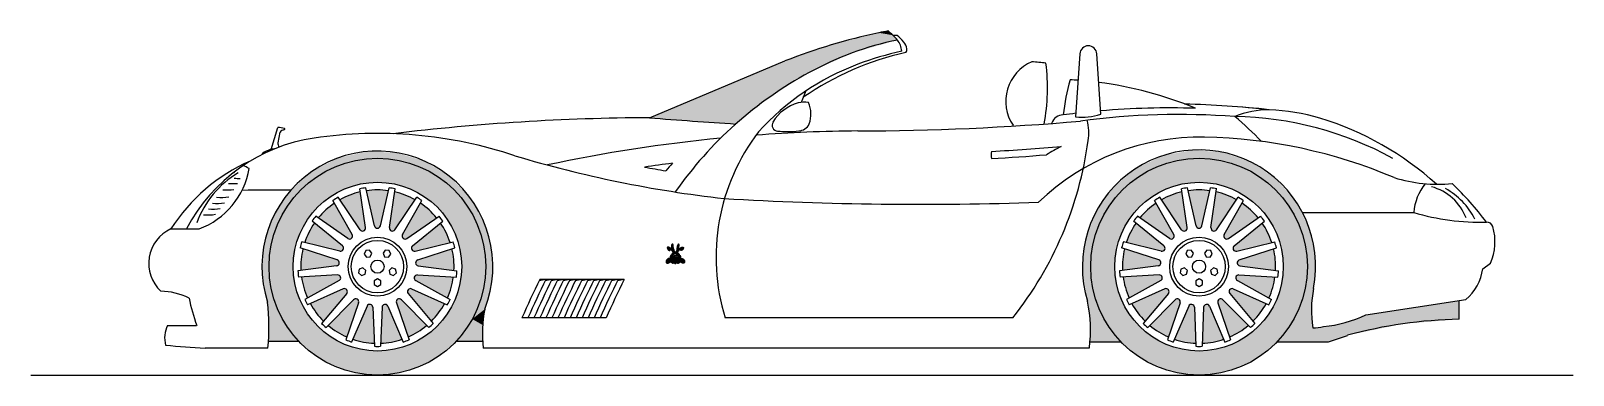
# Model space of a CAD drawing. Header units: millimetres. Extents: x 319.93 to 325.06, y 272.53 to 273.67.
import ezdxf

# ---------------------------------------------------------------- set-up
doc = ezdxf.new("R2010")
doc.units = ezdxf.units.MM
doc.layers.add('HATCH', color=7, linetype='Continuous')

# ---------------------------------------------------------------- blocks, each defined once
blk = doc.blocks.new('*U37')
at = {"layer": 'HATCH', "linetype": 'Continuous'}
for points in [[(2.8329, 3.6415), (2.8174, 3.6383), (2.8647, 3.6301)], [(2.8484, 3.6446), (2.8329, 3.6415), (2.8647, 3.6301)], [(2.6598, 3.5978), (2.5058, 3.5451), (2.7291, 3.5713)], [(2.8174, 3.6383), (2.6598, 3.5978), (2.8647, 3.6301)], [(2.8647, 3.6301), (2.6598, 3.5978), (2.8796, 3.6143)], [(2.8796, 3.6143), (2.6598, 3.5978), (2.7291, 3.5713)], [(2.5058, 3.5451), (2.0552, 3.3563), (2.5865, 3.5065)], [(2.7291, 3.5713), (2.5058, 3.5451), (2.5865, 3.5065)], [(2.5865, 3.5065), (2.0552, 3.3563), (2.4595, 3.428)], [(2.4595, 3.428), (2.0552, 3.3563), (2.3424, 3.3355)], [(2.0552, 3.3563), (2.1987, 3.3453), (2.3424, 3.3355)]]:
    blk.add_solid(points, dxfattribs=at)
blk = doc.blocks.new('*U38')
at = {"layer": 'HATCH', "linetype": 'Continuous'}
for points in [[(1.2449, 3.2097), (0.9717, 3.1738), (1.3317, 3.1738)], [(1.0585, 3.2097), (0.9717, 3.1738), (1.2449, 3.2097)], [(1.1517, 3.222), (1.0585, 3.2097), (1.2449, 3.2097)], [(0.9717, 3.1738), (0.8971, 3.1165), (1.1517, 3.142)], [(1.1517, 3.142), (0.8971, 3.1165), (1.0792, 3.1324)], [(1.0792, 3.1324), (0.8971, 3.1165), (1.0117, 3.1045)], [(0.9717, 3.1738), (1.1517, 3.142), (1.3317, 3.1738)], [(1.3317, 3.1738), (1.1517, 3.142), (1.4063, 3.1165)], [(1.1517, 3.142), (1.2242, 3.1324), (1.4063, 3.1165)], [(1.2242, 3.1324), (1.2917, 3.1045), (1.4063, 3.1165)], [(0.8971, 3.1165), (0.8399, 3.042), (1.0117, 3.1045)], [(1.0117, 3.1045), (0.8399, 3.042), (0.9537, 3.06)], [(1.4063, 3.1165), (1.2917, 3.1045), (1.4635, 3.042)], [(1.2917, 3.1045), (1.3497, 3.06), (1.4635, 3.042)], [(0.8399, 3.042), (0.804, 2.9552), (0.9092, 3.002)], [(0.9537, 3.06), (0.8399, 3.042), (0.9092, 3.002)], [(1.3497, 3.06), (1.3942, 3.002), (1.4635, 3.042)], [(1.4635, 3.042), (1.3942, 3.002), (1.4994, 2.9552)], [(0.9092, 3.002), (0.804, 2.9552), (0.8812, 2.9345)], [(1.3942, 3.002), (1.4222, 2.9345), (1.4994, 2.9552)], [(0.804, 2.9552), (0.7917, 2.862), (0.8812, 2.9345)], [(0.8812, 2.9345), (0.7917, 2.862), (0.8717, 2.862)], [(1.4994, 2.9552), (1.4222, 2.9345), (1.5117, 2.862)], [(1.4222, 2.9345), (1.4317, 2.862), (1.5117, 2.862)], [(0.7917, 2.862), (0.804, 2.7688), (0.8717, 2.862)], [(0.8717, 2.862), (0.804, 2.7688), (0.8812, 2.7895)], [(1.5117, 2.862), (1.4222, 2.7895), (1.4994, 2.7688)], [(1.4317, 2.862), (1.4222, 2.7895), (1.5117, 2.862)], [(0.8812, 2.7895), (0.804, 2.7688), (0.9092, 2.722)], [(0.804, 2.7688), (0.8399, 2.682), (0.9092, 2.722)], [(1.4222, 2.7895), (1.3942, 2.722), (1.4994, 2.7688)], [(1.4994, 2.7688), (1.3942, 2.722), (1.4635, 2.682)], [(0.9092, 2.722), (0.8399, 2.682), (0.9537, 2.664)], [(1.3942, 2.722), (1.3497, 2.664), (1.4635, 2.682)], [(0.8399, 2.682), (0.8971, 2.6074), (0.9537, 2.664)], [(1.4635, 2.682), (1.3497, 2.664), (1.4063, 2.6074)], [(0.9537, 2.664), (0.8971, 2.6074), (1.0117, 2.6195)], [(1.0117, 2.6195), (0.8971, 2.6074), (1.0792, 2.5915)], [(1.2917, 2.6195), (1.2242, 2.5915), (1.4063, 2.6074)], [(1.3497, 2.664), (1.2917, 2.6195), (1.4063, 2.6074)], [(0.8971, 2.6074), (0.9717, 2.5502), (1.0792, 2.5915)], [(1.0792, 2.5915), (0.9717, 2.5502), (1.1517, 2.582)], [(1.1517, 2.582), (0.9717, 2.5502), (1.3317, 2.5502)], [(1.2242, 2.5915), (1.1517, 2.582), (1.3317, 2.5502)], [(1.4063, 2.6074), (1.2242, 2.5915), (1.3317, 2.5502)], [(0.9717, 2.5502), (1.0585, 2.5143), (1.3317, 2.5502)], [(1.3317, 2.5502), (1.0585, 2.5143), (1.2449, 2.5143)], [(1.0585, 2.5143), (1.1517, 2.502), (1.2449, 2.5143)]]:
    blk.add_solid(points, dxfattribs=at)
blk = doc.blocks.new('*U35')
at = {"layer": 'HATCH', "color": 251, "linetype": 'Continuous'}
for points in [[(1.1151, 3.2438), (1.0199, 3.2222), (1.2128, 3.2407)], [(1.2128, 3.2407), (1.0199, 3.2222), (1.1517, 3.222)], [(1.2128, 3.2407), (1.1517, 3.222), (1.3064, 3.213)], [(1.0199, 3.2222), (0.9331, 3.1772), (1.0585, 3.2097)], [(1.0585, 3.2097), (0.9331, 3.1772), (0.9717, 3.1738)], [(1.0199, 3.2222), (1.0585, 3.2097), (1.1517, 3.222)], [(1.1517, 3.222), (1.2449, 3.2097), (1.3064, 3.213)], [(1.3064, 3.213), (1.2449, 3.2097), (1.3901, 3.1625)], [(1.2449, 3.2097), (1.3317, 3.1738), (1.3901, 3.1625)], [(0.9331, 3.1772), (0.8606, 3.1118), (0.9717, 3.1738)], [(0.9717, 3.1738), (0.8606, 3.1118), (0.8971, 3.1165)], [(1.3317, 3.1738), (1.4063, 3.1165), (1.3901, 3.1625)], [(1.3901, 3.1625), (1.4063, 3.1165), (1.4583, 3.0926)], [(0.8606, 3.1118), (0.8069, 3.0302), (0.8399, 3.042)], [(0.8971, 3.1165), (0.8606, 3.1118), (0.8399, 3.042)], [(1.4063, 3.1165), (1.4635, 3.042), (1.4583, 3.0926)], [(1.4583, 3.0926), (1.4635, 3.042), (1.5066, 3.0076)], [(0.8069, 3.0302), (0.7756, 2.9377), (0.804, 2.9552)], [(0.8399, 3.042), (0.8069, 3.0302), (0.804, 2.9552)], [(1.4635, 3.042), (1.4994, 2.9552), (1.5066, 3.0076)], [(1.5066, 3.0076), (1.4994, 2.9552), (1.5318, 2.9133)], [(0.7756, 2.9377), (0.7687, 2.8402), (0.7917, 2.862)], [(0.804, 2.9552), (0.7756, 2.9377), (0.7917, 2.862)], [(1.4994, 2.9552), (1.5117, 2.862), (1.5318, 2.9133)], [(1.5318, 2.9133), (1.5117, 2.862), (1.5325, 2.8156)], [(0.7917, 2.862), (0.7687, 2.8402), (0.8031, 2.7722)], [(0.7687, 2.8402), (0.7866, 2.7442), (0.8031, 2.7722)], [(1.5117, 2.862), (1.5003, 2.7722), (1.5325, 2.8156)], [(0.8031, 2.7722), (0.7866, 2.7442), (0.8365, 2.688)], [(1.5003, 2.7722), (1.4669, 2.688), (1.5084, 2.7209)], [(1.5325, 2.8156), (1.5003, 2.7722), (1.5084, 2.7209)], [(0.7866, 2.7442), (0.791, 2.6796), (0.8365, 2.688)], [(1.5084, 2.7209), (1.4669, 2.688), (1.5016, 2.6681)], [(0.791, 2.6796), (0.7895, 2.6149), (0.8899, 2.6149)], [(0.8365, 2.688), (0.791, 2.6796), (0.8899, 2.6149)], [(1.4669, 2.688), (1.4135, 2.6149), (1.5016, 2.6681)], [(1.5016, 2.6681), (1.4135, 2.6149), (1.501, 2.6149)]]:
    blk.add_solid(points, dxfattribs=at)
blk = doc.blocks.new('*U39')
at = {"layer": 'HATCH', "linetype": 'Continuous'}
for points in [[(3.9749, 3.2097), (3.7017, 3.1738), (4.0617, 3.1738)], [(3.7885, 3.2097), (3.7017, 3.1738), (3.9749, 3.2097)], [(3.8817, 3.222), (3.7885, 3.2097), (3.9749, 3.2097)], [(3.7017, 3.1738), (3.6271, 3.1165), (3.8817, 3.142)], [(3.8817, 3.142), (3.6271, 3.1165), (3.8092, 3.1324)], [(3.8092, 3.1324), (3.6271, 3.1165), (3.7417, 3.1045)], [(3.7017, 3.1738), (3.8817, 3.142), (4.0617, 3.1738)], [(4.0617, 3.1738), (3.8817, 3.142), (4.1363, 3.1165)], [(3.8817, 3.142), (3.9542, 3.1324), (4.1363, 3.1165)], [(3.9542, 3.1324), (4.0217, 3.1045), (4.1363, 3.1165)], [(3.6271, 3.1165), (3.5699, 3.042), (3.7417, 3.1045)], [(3.7417, 3.1045), (3.5699, 3.042), (3.6837, 3.06)], [(4.1363, 3.1165), (4.0217, 3.1045), (4.1935, 3.042)], [(4.0217, 3.1045), (4.0797, 3.06), (4.1935, 3.042)], [(3.5699, 3.042), (3.534, 2.9552), (3.6392, 3.002)], [(3.6837, 3.06), (3.5699, 3.042), (3.6392, 3.002)], [(4.0797, 3.06), (4.1242, 3.002), (4.1935, 3.042)], [(4.1935, 3.042), (4.1242, 3.002), (4.2294, 2.9552)], [(3.6392, 3.002), (3.534, 2.9552), (3.6112, 2.9345)], [(4.1242, 3.002), (4.1522, 2.9345), (4.2294, 2.9552)], [(3.534, 2.9552), (3.5217, 2.862), (3.6112, 2.9345)], [(3.6112, 2.9345), (3.5217, 2.862), (3.6017, 2.862)], [(4.2294, 2.9552), (4.1522, 2.9345), (4.2417, 2.862)], [(4.1522, 2.9345), (4.1617, 2.862), (4.2417, 2.862)], [(3.5217, 2.862), (3.534, 2.7688), (3.6017, 2.862)], [(3.6017, 2.862), (3.534, 2.7688), (3.6112, 2.7895)], [(4.2417, 2.862), (4.1522, 2.7895), (4.2294, 2.7688)], [(4.1617, 2.862), (4.1522, 2.7895), (4.2417, 2.862)], [(3.6112, 2.7895), (3.534, 2.7688), (3.6392, 2.722)], [(3.534, 2.7688), (3.5699, 2.682), (3.6392, 2.722)], [(4.1522, 2.7895), (4.1242, 2.722), (4.2294, 2.7688)], [(4.2294, 2.7688), (4.1242, 2.722), (4.1935, 2.682)], [(3.6392, 2.722), (3.5699, 2.682), (3.6837, 2.664)], [(4.1242, 2.722), (4.0797, 2.664), (4.1935, 2.682)], [(3.5699, 2.682), (3.6271, 2.6074), (3.6837, 2.664)], [(4.1935, 2.682), (4.0797, 2.664), (4.1363, 2.6074)], [(3.6837, 2.664), (3.6271, 2.6074), (3.7417, 2.6195)], [(3.7417, 2.6195), (3.6271, 2.6074), (3.8092, 2.5915)], [(4.0217, 2.6195), (3.9542, 2.5915), (4.1363, 2.6074)], [(4.0797, 2.664), (4.0217, 2.6195), (4.1363, 2.6074)], [(3.6271, 2.6074), (3.7017, 2.5502), (3.8092, 2.5915)], [(3.8092, 2.5915), (3.7017, 2.5502), (3.8817, 2.582)], [(3.8817, 2.582), (3.7017, 2.5502), (4.0617, 2.5502)], [(3.9542, 2.5915), (3.8817, 2.582), (4.0617, 2.5502)], [(4.1363, 2.6074), (3.9542, 2.5915), (4.0617, 2.5502)], [(3.7017, 2.5502), (3.7885, 2.5143), (4.0617, 2.5502)], [(4.0617, 2.5502), (3.7885, 2.5143), (3.9749, 2.5143)], [(3.7885, 2.5143), (3.8817, 2.502), (3.9749, 2.5143)]]:
    blk.add_solid(points, dxfattribs=at)
blk = doc.blocks.new('*U36')
at = {"layer": 'HATCH', "color": 251, "linetype": 'Continuous'}
for points in [[(3.7614, 3.2305), (3.6709, 3.1873), (3.7885, 3.2097)], [(3.8599, 3.249), (3.7614, 3.2305), (3.9598, 3.2417)], [(3.9598, 3.2417), (3.7614, 3.2305), (3.8817, 3.222)], [(3.7614, 3.2305), (3.7885, 3.2097), (3.8817, 3.222)], [(3.9598, 3.2417), (3.8817, 3.222), (4.0546, 3.209)], [(3.6709, 3.1873), (3.5945, 3.1224), (3.7017, 3.1738)], [(3.7885, 3.2097), (3.6709, 3.1873), (3.7017, 3.1738)], [(3.8817, 3.222), (3.9749, 3.2097), (4.0546, 3.209)], [(3.9749, 3.2097), (4.0617, 3.1738), (4.0546, 3.209)], [(4.0546, 3.209), (4.0617, 3.1738), (4.1378, 3.153)], [(3.7017, 3.1738), (3.5945, 3.1224), (3.6271, 3.1165)], [(4.0617, 3.1738), (4.1363, 3.1165), (4.1378, 3.153)], [(4.1378, 3.153), (4.1363, 3.1165), (4.2038, 3.0776)], [(3.5945, 3.1224), (3.5373, 3.0401), (3.6271, 3.1165)], [(3.6271, 3.1165), (3.5373, 3.0401), (3.5699, 3.042)], [(4.1363, 3.1165), (4.1935, 3.042), (4.2038, 3.0776)], [(4.2038, 3.0776), (4.1935, 3.042), (4.2484, 2.9878)], [(3.5373, 3.0401), (3.5032, 2.9458), (3.534, 2.9552)], [(3.5699, 3.042), (3.5373, 3.0401), (3.534, 2.9552)], [(4.1935, 3.042), (4.2294, 2.9552), (4.2484, 2.9878)], [(4.2484, 2.9878), (4.2294, 2.9552), (4.2684, 2.8896)], [(3.5032, 2.9458), (3.4944, 2.846), (3.5217, 2.862)], [(3.534, 2.9552), (3.5032, 2.9458), (3.5217, 2.862)], [(4.2294, 2.9552), (4.2417, 2.862), (4.2684, 2.8896)], [(4.2684, 2.8896), (4.2417, 2.862), (4.2625, 2.7895)], [(3.5217, 2.862), (3.4944, 2.846), (3.5334, 2.7708)], [(3.4944, 2.846), (3.5114, 2.7472), (3.5334, 2.7708)], [(4.2417, 2.862), (4.23, 2.7708), (4.2625, 2.7895)], [(3.5334, 2.7708), (3.5114, 2.7472), (3.5679, 2.6856)], [(4.23, 2.7708), (4.1955, 2.6856), (4.2551, 2.7244)], [(4.2625, 2.7895), (4.23, 2.7708), (4.2551, 2.7244)], [(3.5114, 2.7472), (3.5203, 2.6798), (3.5679, 2.6856)], [(4.2551, 2.7244), (4.1955, 2.6856), (4.2604, 2.659)], [(4.7466, 2.7495), (4.4361, 2.7025), (4.7466, 2.6873)], [(3.5203, 2.6798), (3.5194, 2.6119), (3.6228, 2.6119)], [(3.5679, 2.6856), (3.5203, 2.6798), (3.6228, 2.6119)], [(4.1955, 2.6856), (4.1406, 2.6119), (4.2604, 2.659)], [(4.3675, 2.6764), (4.2954, 2.663), (4.5591, 2.6722)], [(4.5591, 2.6722), (4.2954, 2.663), (4.3749, 2.634)], [(4.4361, 2.7025), (4.3675, 2.6764), (4.7466, 2.6873)], [(4.7466, 2.6873), (4.3675, 2.6764), (4.5591, 2.6722)], [(4.2604, 2.659), (4.1406, 2.6119), (4.3749, 2.634)], [(4.3749, 2.634), (4.1406, 2.6119), (4.312, 2.6119)], [(4.278, 2.66), (4.2604, 2.659), (4.3749, 2.634)], [(4.2954, 2.663), (4.278, 2.66), (4.3749, 2.634)]]:
    blk.add_solid(points, dxfattribs=at)
blk = doc.blocks.new('*U34')
at = {"layer": 'HATCH', "color": 251, "linetype": 'Continuous'}
for points in [[(1.1049, 2.6117), (1.1173, 2.7309), (1.0697, 2.621)], [(1.1411, 2.6076), (1.1238, 2.7366), (1.1049, 2.6117)], [(1.1173, 2.7309), (1.1049, 2.6117), (1.1238, 2.7366)], [(1.1238, 2.7366), (1.1411, 2.6076), (1.1324, 2.735)], [(1.1364, 2.7274), (1.1324, 2.735), (1.1411, 2.6076)]]:
    blk.add_solid(points, dxfattribs=at)
blk = doc.blocks.new('*U33')
at = {"layer": 'HATCH', "color": 251, "linetype": 'Continuous'}
for points in [[(1.0177, 2.6455), (1.0723, 2.7522), (0.9882, 2.6668)], [(1.0499, 2.6286), (1.0804, 2.7552), (1.0177, 2.6455)], [(1.0723, 2.7522), (1.0177, 2.6455), (1.0804, 2.7552)], [(1.0804, 2.7552), (1.0499, 2.6286), (1.0878, 2.7506)], [(1.0888, 2.742), (1.0878, 2.7506), (1.0499, 2.6286)]]:
    blk.add_solid(points, dxfattribs=at)
blk = doc.blocks.new('*U32')
at = {"layer": 'HATCH', "color": 251, "linetype": 'Continuous'}
for points in [[(0.9485, 2.7086), (1.038, 2.7883), (0.9287, 2.7391)], [(1.038, 2.7883), (0.9485, 2.7086), (1.0467, 2.7881)], [(0.9725, 2.6811), (1.0467, 2.7881), (0.9485, 2.7086)], [(1.0467, 2.7881), (0.9725, 2.6811), (1.0519, 2.7812)], [(1.0497, 2.7728), (1.0519, 2.7812), (0.9725, 2.6811)]]:
    blk.add_solid(points, dxfattribs=at)
blk = doc.blocks.new('*U31')
at = {"layer": 'HATCH', "color": 251, "linetype": 'Continuous'}
for points in [[(0.9068, 2.7923), (1.0191, 2.8344), (0.8994, 2.8279)], [(1.0191, 2.8344), (0.9068, 2.7923), (1.0271, 2.831)], [(0.9193, 2.7581), (1.0271, 2.831), (0.9068, 2.7923)], [(1.0271, 2.831), (0.9193, 2.7581), (1.0294, 2.8227)], [(1.0244, 2.8156), (1.0294, 2.8227), (0.9193, 2.7581)]]:
    blk.add_solid(points, dxfattribs=at)
blk = doc.blocks.new('*U30')
at = {"layer": 'HATCH', "color": 251, "linetype": 'Continuous'}
for points in [[(0.8982, 2.8855), (1.018, 2.8842), (0.9041, 2.9214)], [(0.8974, 2.8491), (1.0243, 2.8782), (0.8982, 2.8855)], [(1.0243, 2.8782), (0.8974, 2.8491), (1.0235, 2.8695)], [(1.018, 2.8842), (0.8982, 2.8855), (1.0243, 2.8782)], [(1.0162, 2.8647), (1.0235, 2.8695), (0.8974, 2.8491)]]:
    blk.add_solid(points, dxfattribs=at)
blk = doc.blocks.new('*U29')
at = {"layer": 'HATCH', "color": 251, "linetype": 'Continuous'}
for points in [[(0.9099, 2.9418), (1.0387, 2.9231), (0.9238, 2.9755)], [(0.9238, 2.9755), (1.0351, 2.9309), (0.9423, 3.0068)], [(1.0351, 2.9309), (0.9238, 2.9755), (1.0387, 2.9231)], [(1.0264, 2.9135), (1.0349, 2.9153), (0.9099, 2.9418)], [(1.0387, 2.9231), (0.9099, 2.9418), (1.0349, 2.9153)]]:
    blk.add_solid(points, dxfattribs=at)
blk = doc.blocks.new('*U28')
at = {"layer": 'HATCH', "color": 251, "linetype": 'Continuous'}
for points in [[(0.9551, 3.0238), (1.0684, 2.9598), (0.9802, 3.0501)], [(1.0534, 2.9553), (1.062, 2.9539), (0.9551, 3.0238)], [(1.0684, 2.9598), (0.9551, 3.0238), (1.062, 2.9539)], [(0.9802, 3.0501), (1.0679, 2.9684), (1.0088, 3.0727)], [(1.0679, 2.9684), (0.9802, 3.0501), (1.0684, 2.9598)]]:
    blk.add_solid(points, dxfattribs=at)
blk = doc.blocks.new('*U27')
at = {"layer": 'HATCH', "color": 251, "linetype": 'Continuous'}
for points in [[(1.0268, 3.0839), (1.1094, 2.9832), (1.0597, 3.0994)], [(1.0938, 2.9845), (1.1013, 2.9801), (1.0268, 3.0839)], [(1.1094, 2.9832), (1.0268, 3.0839), (1.1013, 2.9801)], [(1.0597, 3.0994), (1.112, 2.9915), (1.0945, 3.1101)], [(1.112, 2.9915), (1.0597, 3.0994), (1.1094, 2.9832)]]:
    blk.add_solid(points, dxfattribs=at)
blk = doc.blocks.new('*U26')
at = {"layer": 'HATCH', "color": 251, "linetype": 'Continuous'}
for points in [[(1.1154, 3.114), (1.156, 2.9903), (1.1517, 3.1166)], [(1.1419, 2.9971), (1.1474, 2.9903), (1.1154, 3.114)], [(1.156, 2.9903), (1.1154, 3.114), (1.1474, 2.9903)], [(1.1614, 2.9971), (1.1517, 3.1166), (1.156, 2.9903)], [(1.1517, 3.1166), (1.1614, 2.9971), (1.188, 3.114)]]:
    blk.add_solid(points, dxfattribs=at)
blk = doc.blocks.new('*U25')
at = {"layer": 'HATCH', "color": 251, "linetype": 'Continuous'}
for points in [[(1.1914, 2.9915), (1.194, 2.9832), (1.2089, 3.1101)], [(1.2021, 2.9801), (1.2089, 3.1101), (1.194, 2.9832)], [(1.2089, 3.1101), (1.2021, 2.9801), (1.2437, 3.0994)], [(1.2096, 2.9845), (1.2437, 3.0994), (1.2021, 2.9801)], [(1.2437, 3.0994), (1.2096, 2.9845), (1.2766, 3.0839)]]:
    blk.add_solid(points, dxfattribs=at)
blk = doc.blocks.new('*U24')
at = {"layer": 'HATCH', "color": 251, "linetype": 'Continuous'}
for points in [[(1.2355, 2.9684), (1.2349, 2.9598), (1.2946, 3.0727)], [(1.2414, 2.9539), (1.2946, 3.0727), (1.2349, 2.9598)], [(1.2946, 3.0727), (1.2414, 2.9539), (1.3232, 3.0501)], [(1.2499, 2.9553), (1.3232, 3.0501), (1.2414, 2.9539)], [(1.3232, 3.0501), (1.2499, 2.9553), (1.3483, 3.0238)]]:
    blk.add_solid(points, dxfattribs=at)
blk = doc.blocks.new('*U23')
at = {"layer": 'HATCH', "color": 251, "linetype": 'Continuous'}
for points in [[(1.2683, 2.9309), (1.2646, 2.9231), (1.3611, 3.0068)], [(1.2685, 2.9153), (1.3611, 3.0068), (1.2646, 2.9231)], [(1.3611, 3.0068), (1.2685, 2.9153), (1.3796, 2.9755)], [(1.277, 2.9135), (1.3796, 2.9755), (1.2685, 2.9153)], [(1.3796, 2.9755), (1.277, 2.9135), (1.3935, 2.9418)]]:
    blk.add_solid(points, dxfattribs=at)
blk = doc.blocks.new('*U22')
at = {"layer": 'HATCH', "color": 251, "linetype": 'Continuous'}
for points in [[(1.2853, 2.8842), (1.2791, 2.8782), (1.3993, 2.9214)], [(1.2799, 2.8695), (1.3993, 2.9214), (1.2791, 2.8782)], [(1.3993, 2.9214), (1.2799, 2.8695), (1.4052, 2.8855)], [(1.2871, 2.8647), (1.4052, 2.8855), (1.2799, 2.8695)], [(1.4052, 2.8855), (1.2871, 2.8647), (1.406, 2.8491)]]:
    blk.add_solid(points, dxfattribs=at)
blk = doc.blocks.new('*U21')
at = {"layer": 'HATCH', "color": 251, "linetype": 'Continuous'}
for points in [[(1.2739, 2.8227), (1.404, 2.8279), (1.2763, 2.831)], [(1.404, 2.8279), (1.2739, 2.8227), (1.3966, 2.7923)], [(1.279, 2.8156), (1.3966, 2.7923), (1.2739, 2.8227)], [(1.2843, 2.8344), (1.2763, 2.831), (1.404, 2.8279)], [(1.3966, 2.7923), (1.279, 2.8156), (1.3841, 2.7581)]]:
    blk.add_solid(points, dxfattribs=at)
blk = doc.blocks.new('*U20')
at = {"layer": 'HATCH', "color": 251, "linetype": 'Continuous'}
for points in [[(1.2515, 2.7812), (1.3747, 2.7391), (1.2567, 2.7881)], [(1.3747, 2.7391), (1.2515, 2.7812), (1.3549, 2.7086)], [(1.2537, 2.7728), (1.3549, 2.7086), (1.2515, 2.7812)], [(1.3549, 2.7086), (1.2537, 2.7728), (1.3309, 2.6811)], [(1.2654, 2.7883), (1.2567, 2.7881), (1.3747, 2.7391)]]:
    blk.add_solid(points, dxfattribs=at)
blk = doc.blocks.new('*U19')
at = {"layer": 'HATCH', "color": 251, "linetype": 'Continuous'}
for points in [[(1.2145, 2.742), (1.2857, 2.6455), (1.2156, 2.7506)], [(1.2857, 2.6455), (1.2145, 2.742), (1.2535, 2.6286)], [(1.2156, 2.7506), (1.3152, 2.6668), (1.2229, 2.7552)], [(1.3152, 2.6668), (1.2156, 2.7506), (1.2857, 2.6455)], [(1.2311, 2.7522), (1.2229, 2.7552), (1.3152, 2.6668)]]:
    blk.add_solid(points, dxfattribs=at)
blk = doc.blocks.new('*U18')
at = {"layer": 'HATCH', "color": 251, "linetype": 'Continuous'}
for points in [[(1.1985, 2.6117), (1.1669, 2.7274), (1.1623, 2.6076)], [(1.1669, 2.7274), (1.1985, 2.6117), (1.171, 2.735)], [(1.171, 2.735), (1.2337, 2.621), (1.1795, 2.7366)], [(1.2337, 2.621), (1.171, 2.735), (1.1985, 2.6117)], [(1.1861, 2.7309), (1.1795, 2.7366), (1.2337, 2.621)]]:
    blk.add_solid(points, dxfattribs=at)
blk = doc.blocks.new('*U17')
at = {"layer": 'HATCH', "color": 251, "linetype": 'Continuous'}
for points in [[(3.8349, 2.6117), (3.8473, 2.7309), (3.7997, 2.621)], [(3.8711, 2.6076), (3.8538, 2.7366), (3.8349, 2.6117)], [(3.8473, 2.7309), (3.8349, 2.6117), (3.8538, 2.7366)], [(3.8538, 2.7366), (3.8711, 2.6076), (3.8624, 2.735)], [(3.8664, 2.7274), (3.8624, 2.735), (3.8711, 2.6076)]]:
    blk.add_solid(points, dxfattribs=at)
blk = doc.blocks.new('*U16')
at = {"layer": 'HATCH', "color": 251, "linetype": 'Continuous'}
for points in [[(3.7477, 2.6455), (3.8023, 2.7522), (3.7182, 2.6668)], [(3.7799, 2.6286), (3.8104, 2.7552), (3.7477, 2.6455)], [(3.8023, 2.7522), (3.7477, 2.6455), (3.8104, 2.7552)], [(3.8104, 2.7552), (3.7799, 2.6286), (3.8178, 2.7506)], [(3.8188, 2.742), (3.8178, 2.7506), (3.7799, 2.6286)]]:
    blk.add_solid(points, dxfattribs=at)
blk = doc.blocks.new('*U15')
at = {"layer": 'HATCH', "color": 251, "linetype": 'Continuous'}
for points in [[(3.6785, 2.7086), (3.768, 2.7883), (3.6587, 2.7391)], [(3.768, 2.7883), (3.6785, 2.7086), (3.7767, 2.7881)], [(3.7025, 2.6811), (3.7767, 2.7881), (3.6785, 2.7086)], [(3.7767, 2.7881), (3.7025, 2.6811), (3.7819, 2.7812)], [(3.7797, 2.7728), (3.7819, 2.7812), (3.7025, 2.6811)]]:
    blk.add_solid(points, dxfattribs=at)
blk = doc.blocks.new('*U14')
at = {"layer": 'HATCH', "color": 251, "linetype": 'Continuous'}
for points in [[(3.6368, 2.7923), (3.7491, 2.8344), (3.6294, 2.8279)], [(3.7491, 2.8344), (3.6368, 2.7923), (3.7571, 2.831)], [(3.6493, 2.7581), (3.7571, 2.831), (3.6368, 2.7923)], [(3.7571, 2.831), (3.6493, 2.7581), (3.7594, 2.8227)], [(3.7544, 2.8156), (3.7594, 2.8227), (3.6493, 2.7581)]]:
    blk.add_solid(points, dxfattribs=at)
blk = doc.blocks.new('*U13')
at = {"layer": 'HATCH', "color": 251, "linetype": 'Continuous'}
for points in [[(3.6282, 2.8855), (3.748, 2.8842), (3.6341, 2.9214)], [(3.6274, 2.8491), (3.7543, 2.8782), (3.6282, 2.8855)], [(3.7543, 2.8782), (3.6274, 2.8491), (3.7535, 2.8695)], [(3.748, 2.8842), (3.6282, 2.8855), (3.7543, 2.8782)], [(3.7462, 2.8647), (3.7535, 2.8695), (3.6274, 2.8491)]]:
    blk.add_solid(points, dxfattribs=at)
blk = doc.blocks.new('*U12')
at = {"layer": 'HATCH', "color": 251, "linetype": 'Continuous'}
for points in [[(3.6399, 2.9418), (3.7687, 2.9231), (3.6538, 2.9755)], [(3.6538, 2.9755), (3.7651, 2.9309), (3.6723, 3.0068)], [(3.7651, 2.9309), (3.6538, 2.9755), (3.7687, 2.9231)], [(3.7564, 2.9135), (3.7649, 2.9153), (3.6399, 2.9418)], [(3.7687, 2.9231), (3.6399, 2.9418), (3.7649, 2.9153)]]:
    blk.add_solid(points, dxfattribs=at)
blk = doc.blocks.new('*U11')
at = {"layer": 'HATCH', "color": 251, "linetype": 'Continuous'}
for points in [[(3.6851, 3.0238), (3.7984, 2.9598), (3.7102, 3.0501)], [(3.7834, 2.9553), (3.792, 2.9539), (3.6851, 3.0238)], [(3.7984, 2.9598), (3.6851, 3.0238), (3.792, 2.9539)], [(3.7102, 3.0501), (3.7979, 2.9684), (3.7388, 3.0727)], [(3.7979, 2.9684), (3.7102, 3.0501), (3.7984, 2.9598)]]:
    blk.add_solid(points, dxfattribs=at)
blk = doc.blocks.new('*U10')
at = {"layer": 'HATCH', "color": 251, "linetype": 'Continuous'}
for points in [[(3.7568, 3.0839), (3.8394, 2.9832), (3.7897, 3.0994)], [(3.8238, 2.9845), (3.8313, 2.9801), (3.7568, 3.0839)], [(3.8394, 2.9832), (3.7568, 3.0839), (3.8313, 2.9801)], [(3.7897, 3.0994), (3.842, 2.9915), (3.8245, 3.1101)], [(3.842, 2.9915), (3.7897, 3.0994), (3.8394, 2.9832)]]:
    blk.add_solid(points, dxfattribs=at)
blk = doc.blocks.new('*U9')
at = {"layer": 'HATCH', "color": 251, "linetype": 'Continuous'}
for points in [[(3.8454, 3.114), (3.886, 2.9903), (3.8817, 3.1166)], [(3.8719, 2.9971), (3.8774, 2.9903), (3.8454, 3.114)], [(3.886, 2.9903), (3.8454, 3.114), (3.8774, 2.9903)], [(3.8914, 2.9971), (3.8817, 3.1166), (3.886, 2.9903)], [(3.8817, 3.1166), (3.8914, 2.9971), (3.918, 3.114)]]:
    blk.add_solid(points, dxfattribs=at)
blk = doc.blocks.new('*U8')
at = {"layer": 'HATCH', "color": 251, "linetype": 'Continuous'}
for points in [[(3.9214, 2.9915), (3.924, 2.9832), (3.9389, 3.1101)], [(3.9321, 2.9801), (3.9389, 3.1101), (3.924, 2.9832)], [(3.9389, 3.1101), (3.9321, 2.9801), (3.9737, 3.0994)], [(3.9396, 2.9845), (3.9737, 3.0994), (3.9321, 2.9801)], [(3.9737, 3.0994), (3.9396, 2.9845), (4.0066, 3.0839)]]:
    blk.add_solid(points, dxfattribs=at)
blk = doc.blocks.new('*U7')
at = {"layer": 'HATCH', "color": 251, "linetype": 'Continuous'}
for points in [[(3.9655, 2.9684), (3.9649, 2.9598), (4.0246, 3.0727)], [(3.9714, 2.9539), (4.0246, 3.0727), (3.9649, 2.9598)], [(4.0246, 3.0727), (3.9714, 2.9539), (4.0532, 3.0501)], [(3.9799, 2.9553), (4.0532, 3.0501), (3.9714, 2.9539)], [(4.0532, 3.0501), (3.9799, 2.9553), (4.0783, 3.0238)]]:
    blk.add_solid(points, dxfattribs=at)
blk = doc.blocks.new('*U6')
at = {"layer": 'HATCH', "color": 251, "linetype": 'Continuous'}
for points in [[(3.9983, 2.9309), (3.9946, 2.9231), (4.0911, 3.0068)], [(3.9985, 2.9153), (4.0911, 3.0068), (3.9946, 2.9231)], [(4.0911, 3.0068), (3.9985, 2.9153), (4.1096, 2.9755)], [(4.007, 2.9135), (4.1096, 2.9755), (3.9985, 2.9153)], [(4.1096, 2.9755), (4.007, 2.9135), (4.1235, 2.9418)]]:
    blk.add_solid(points, dxfattribs=at)
blk = doc.blocks.new('*U5')
at = {"layer": 'HATCH', "color": 251, "linetype": 'Continuous'}
for points in [[(4.0153, 2.8842), (4.0091, 2.8782), (4.1293, 2.9214)], [(4.0099, 2.8695), (4.1293, 2.9214), (4.0091, 2.8782)], [(4.1293, 2.9214), (4.0099, 2.8695), (4.1352, 2.8855)], [(4.0171, 2.8647), (4.1352, 2.8855), (4.0099, 2.8695)], [(4.1352, 2.8855), (4.0171, 2.8647), (4.136, 2.8491)]]:
    blk.add_solid(points, dxfattribs=at)
blk = doc.blocks.new('*U4')
at = {"layer": 'HATCH', "color": 251, "linetype": 'Continuous'}
for points in [[(4.0039, 2.8227), (4.134, 2.8279), (4.0063, 2.831)], [(4.134, 2.8279), (4.0039, 2.8227), (4.1266, 2.7923)], [(4.009, 2.8156), (4.1266, 2.7923), (4.0039, 2.8227)], [(4.0143, 2.8344), (4.0063, 2.831), (4.134, 2.8279)], [(4.1266, 2.7923), (4.009, 2.8156), (4.1141, 2.7581)]]:
    blk.add_solid(points, dxfattribs=at)
blk = doc.blocks.new('*U3')
at = {"layer": 'HATCH', "color": 251, "linetype": 'Continuous'}
for points in [[(3.9815, 2.7812), (4.1047, 2.7391), (3.9867, 2.7881)], [(4.1047, 2.7391), (3.9815, 2.7812), (4.0849, 2.7086)], [(3.9837, 2.7728), (4.0849, 2.7086), (3.9815, 2.7812)], [(4.0849, 2.7086), (3.9837, 2.7728), (4.0609, 2.6811)], [(3.9954, 2.7883), (3.9867, 2.7881), (4.1047, 2.7391)]]:
    blk.add_solid(points, dxfattribs=at)
blk = doc.blocks.new('*U2')
at = {"layer": 'HATCH', "color": 251, "linetype": 'Continuous'}
for points in [[(3.9445, 2.742), (4.0157, 2.6455), (3.9456, 2.7506)], [(4.0157, 2.6455), (3.9445, 2.742), (3.9835, 2.6286)], [(3.9456, 2.7506), (4.0452, 2.6668), (3.9529, 2.7552)], [(4.0452, 2.6668), (3.9456, 2.7506), (4.0157, 2.6455)], [(3.9611, 2.7522), (3.9529, 2.7552), (4.0452, 2.6668)]]:
    blk.add_solid(points, dxfattribs=at)
blk = doc.blocks.new('*U1')
at = {"layer": 'HATCH', "color": 251, "linetype": 'Continuous'}
for points in [[(3.9285, 2.6117), (3.8969, 2.7274), (3.8923, 2.6076)], [(3.8969, 2.7274), (3.9285, 2.6117), (3.901, 2.735)], [(3.901, 2.735), (3.9637, 2.621), (3.9095, 2.7366)], [(3.9637, 2.621), (3.901, 2.735), (3.9285, 2.6117)], [(3.9161, 2.7309), (3.9095, 2.7366), (3.9637, 2.621)]]:
    blk.add_solid(points, dxfattribs=at)

msp = doc.modelspace()

# ---------------------------------------------------------------- linework, layer by layer
for p, q in [((321.989, 273.3865), (322.4397, 273.5752)), ((323.4194, 273.5982), (323.4053, 273.3894)), ((323.4889, 273.3978), (323.4759, 273.5982)), ((322.5092, 273.4754), (322.4933, 273.4371)), ((320.7327, 273.2814), (320.755, 273.354)), ((320.7617, 273.339), (320.7548, 273.3037)), ((322.4533, 273.3405), (322.4512, 273.3355)), ((321.0017, 272.9986), (320.9376, 273.1116)), ((321.0276, 273.0146), (320.955, 273.1223)), ((321.0458, 273.0217), (321.0269, 273.1502)), ((321.0757, 273.0273), (321.047, 273.1539)), ((321.0953, 273.0273), (321.124, 273.1539)), ((321.1252, 273.0217), (321.1441, 273.1502)), ((321.1434, 273.0146), (321.216, 273.1223)), ((321.1693, 272.9986), (321.2334, 273.1116)), ((323.7317, 272.9986), (323.6676, 273.1116)), ((323.7576, 273.0146), (323.685, 273.1223)), ((323.7758, 273.0217), (323.7569, 273.1502)), ((323.8057, 273.0273), (323.777, 273.1539)), ((323.8253, 273.0273), (323.854, 273.1539)), ((323.8552, 273.0217), (323.8741, 273.1502)), ((323.8734, 273.0146), (323.946, 273.1223)), ((323.8993, 272.9986), (323.9634, 273.1116)), ((320.9873, 272.9855), (320.8807, 273.0597)), ((321.1837, 272.9855), (321.2903, 273.0597)), ((323.7173, 272.9855), (323.6107, 273.0597)), ((323.9137, 272.9855), (324.0203, 273.0597)), ((324.1591, 273.0718), (324.5289, 273.0718)), ((320.3993, 273.0173), (320.4927, 273.0173)), ((320.9689, 272.9611), (320.8683, 273.0433)), ((321.2021, 272.9611), (321.3027, 273.0433)), ((323.6989, 272.9611), (323.5983, 273.0433)), ((323.9321, 272.9611), (324.0327, 273.0433)), ((320.9518, 272.9143), (320.8284, 272.9547)), ((320.9602, 272.9437), (320.834, 272.9744)), ((321.2108, 272.9437), (321.337, 272.9744)), ((321.2192, 272.9143), (321.3426, 272.9547)), ((323.6818, 272.9143), (323.5584, 272.9547)), ((323.6902, 272.9437), (323.564, 272.9744)), ((323.9408, 272.9437), (324.067, 272.9744)), ((323.9492, 272.9143), (324.0726, 272.9547)), ((324.7583, 272.8851), (324.7843, 272.9034)), ((320.95, 272.8949), (320.8213, 272.8779)), ((320.9529, 272.8646), (320.8232, 272.8576)), ((321.2181, 272.8646), (321.3478, 272.8576)), ((321.221, 272.8949), (321.3497, 272.8779)), ((321.9054, 272.8494), (321.6254, 272.8494)), ((323.68, 272.8949), (323.5513, 272.8779)), ((323.6829, 272.8646), (323.5532, 272.8576)), ((323.9481, 272.8646), (324.0778, 272.8576)), ((323.951, 272.8949), (324.0797, 272.8779)), ((320.9582, 272.8458), (320.8443, 272.7835)), ((320.9718, 272.8185), (320.8534, 272.7652)), ((320.9835, 272.8029), (320.8998, 272.7037)), ((321.1875, 272.8029), (321.2712, 272.7037)), ((321.1992, 272.8185), (321.3176, 272.7652)), ((321.2128, 272.8458), (321.3267, 272.7835)), ((323.6882, 272.8458), (323.5743, 272.7835)), ((323.7018, 272.8185), (323.5834, 272.7652)), ((323.7135, 272.8029), (323.6298, 272.7037)), ((323.9175, 272.8029), (324.0012, 272.7037)), ((323.9292, 272.8185), (324.0476, 272.7652)), ((323.9428, 272.8458), (324.0567, 272.7835)), ((321.0061, 272.7824), (320.9149, 272.6899)), ((321.0227, 272.7721), (320.9805, 272.6493)), ((321.0511, 272.7611), (320.9995, 272.6419)), ((321.0703, 272.7575), (321.0753, 272.6278)), ((321.1007, 272.7575), (321.0957, 272.6278)), ((321.1199, 272.7611), (321.1715, 272.6419)), ((321.1483, 272.7721), (321.1905, 272.6493)), ((321.1649, 272.7824), (321.2561, 272.6899)), ((323.7361, 272.7824), (323.6449, 272.6899)), ((323.7527, 272.7721), (323.7105, 272.6493)), ((323.7811, 272.7611), (323.7295, 272.6419)), ((323.8003, 272.7575), (323.8053, 272.6278)), ((323.8307, 272.7575), (323.8257, 272.6278)), ((323.8499, 272.7611), (323.9015, 272.6419)), ((323.8783, 272.7721), (323.9205, 272.6493)), ((323.8949, 272.7824), (323.9861, 272.6899)), ((324.3699, 272.7326), (324.7015, 272.7829)), ((324.6804, 272.7175), (324.6804, 272.7797)), ((320.3879, 272.6973), (320.4848, 272.6973)), ((323.1967, 272.7222), (322.241, 272.7222)), ((320.7233, 272.645), (320.8237, 272.645)), ((321.3473, 272.645), (321.4348, 272.645)), ((320.5128, 272.6222), (320.7214, 272.6222)), ((321.4365, 272.6222), (323.4512, 272.6222)), ((319.9338, 272.5322), (325.0587, 272.5322))]:
    msp.add_line(p, q)
at = {"color": 7, "linetype": 'Continuous'}
for p, q in [((322.0741, 272.9212), (322.0741, 272.9061)), ((322.0741, 272.9212), (322.0741, 272.9061)), ((322.0754, 272.9212), (322.0754, 272.9065)), ((322.0768, 272.9212), (322.0768, 272.9061)), ((322.0768, 272.9212), (322.0768, 272.9061))]:
    msp.add_line(p, q, dxfattribs=at)
at = {"color": 252, "linetype": 'Continuous'}
msp.add_line((322.0754, 272.9212), (322.0754, 272.9065), dxfattribs=at)
at = {"color": 251}
msp.add_line((321.8455, 272.7222), (321.5655, 272.7222), dxfattribs=at)
for points in [[(321.0466, 272.9457), (321.0414, 272.934), (321.0489, 272.9236), (321.0617, 272.9249), (321.0669, 272.9367), (321.0594, 272.9471)], [(321.1244, 272.9457), (321.1116, 272.9471), (321.1041, 272.9367), (321.1093, 272.9249), (321.1221, 272.9236), (321.1296, 272.934)], [(323.7766, 272.9457), (323.7714, 272.934), (323.7789, 272.9236), (323.7917, 272.9249), (323.7969, 272.9367), (323.7894, 272.9471)], [(323.8544, 272.9457), (323.8416, 272.9471), (323.8341, 272.9367), (323.8393, 272.9249), (323.8521, 272.9236), (323.8596, 272.934)], [(321.0225, 272.8717), (321.0321, 272.8631), (321.0443, 272.8671), (321.047, 272.8796), (321.0374, 272.8882), (321.0252, 272.8843)], [(321.0855, 272.826), (321.0966, 272.8324), (321.0966, 272.8452), (321.0855, 272.8516), (321.0744, 272.8452), (321.0744, 272.8324)], [(321.1485, 272.8717), (321.1458, 272.8843), (321.1336, 272.8882), (321.124, 272.8796), (321.1267, 272.8671), (321.1389, 272.8631)], [(323.7525, 272.8717), (323.7621, 272.8631), (323.7743, 272.8671), (323.777, 272.8796), (323.7674, 272.8882), (323.7552, 272.8843)], [(323.8155, 272.826), (323.8266, 272.8324), (323.8266, 272.8452), (323.8155, 272.8516), (323.8044, 272.8452), (323.8044, 272.8324)], [(323.8785, 272.8717), (323.8758, 272.8843), (323.8636, 272.8882), (323.854, 272.8796), (323.8567, 272.8671), (323.8689, 272.8631)]]:
    msp.add_lwpolyline(points, close=True)
for points in [[(323.4532, 272.6421), (323.5566, 272.6421)], [(324.0744, 272.6421), (324.2458, 272.6421), (324.3088, 272.6642)]]:
    msp.add_lwpolyline(points)
for centre, radius in [((321.0855, 272.8922), 0.36), ((323.8155, 272.8922), 0.36), ((321.0855, 272.8922), 0.28), ((323.8155, 272.8922), 0.28), ((321.0855, 272.8922), 0.022), ((323.8155, 272.8922), 0.022)]:
    msp.add_circle(centre, radius)
for centre, radius in [((321.0855, 272.8922), 0.0975), ((321.0855, 272.8922), 0.0871), ((323.8155, 272.8922), 0.0975), ((323.8155, 272.8922), 0.0871)]:
    msp.add_circle(centre, radius, dxfattribs=at)
at = {"color": 7, "linetype": 'Continuous'}
msp.add_circle((322.0754, 272.9038), 0.00268, dxfattribs=at)
msp.add_circle((322.0754, 272.9038), 0.00268, dxfattribs=at)
for centre, radius, start, end in [((323.183, 271.6575), 2.0567, 102.1209, 111.188), ((323.1145, 271.9583), 1.7483, 100.9563, 101.9941), ((322.6297, 273.486), 0.2426, 40.7769, 51.0653), ((323.0259, 272.6147), 1.0514, 101.6565, 118.7394), ((322.8098, 273.5612), 0.0987, 88.4244, 96.0091), ((322.7245, 273.5517), 0.1394, 38.113, 50.8713), ((322.7517, 273.5991), 0.0766, 6.5998, 36.2786), ((322.7879, 273.602), 0.0585, 13.048, 37.6278), ((323.4476, 273.5968), 0.0283, 2.902, 177.1035), ((323.0591, 272.6382), 0.9891, 102.6962, 124.3909), ((323.119, 272.3718), 1.27, 103.258, 110.1482), ((322.8262, 273.6136), 0.0188, 325.9977, 5.006), ((323.3154, 273.4409), 0.1423, 112.9736, 213.9447), ((323.2051, 272.6904), 0.8832, 83.3755, 86.4464), ((322.6155, 273.4858), 0.6963, 350.0711, 6.7551), ((323.1375, 272.3956), 1.2973, 118.4096, 144.9834), ((322.9813, 272.7693), 0.8494, 110.6621, 137.848), ((324.113, 273.312), 0.7533, 164.5701, 173.6058), ((323.3228, 272.2679), 1.2462, 85.8238, 87.0532), ((323.3228, 272.2679), 1.2462, 67.3183, 82.6589), ((322.52, 273.3005), 0.1399, 105.2364, 149.1789), ((322.5064, 273.3221), 0.1158, 84.1658, 101.5168), ((322.4307, 273.3991), 0.0954, 339.6024, 23.5342), ((323.7181, 270.7037), 2.7154, 88.2013, 94.8581), ((323.6441, 269.4612), 3.9727, 84.1503, 88.2176), ((324.0501, 273.1114), 0.3018, 90.212, 112.4288), ((323.6441, 269.4612), 3.9727, 84.1503, 85.4426), ((324.0126, 272.6803), 0.7338, 73.796, 87.1566), ((322.0223, 266.0103), 7.3763, 90.25908, 96.88677), ((323.3602, 290.2746), 16.9437, 265.35822, 266.33209), ((322.4171, 273.3619), 0.02, 149.1789, 264.3475), ((322.4831, 273.3835), 0.041, 273.1916, 334.4776), ((322.6594, 282.2579), 8.9154, 270.14376, 274.90542), ((325.6402, 272.137), 2.7325, 153.3805, 153.4427), ((323.3645, 273.3553), 0.0406, 90.1639, 162.5193), ((323.7181, 270.7037), 2.7154, 96.5969, 97.4847), ((323.4281, 273.5824), 0.1943, 263.2635, 288.2141), ((323.7507, 270.932), 2.4652, 85.7146, 97.6679), ((323.2933, 273.3367), 0.156, 350.2804, 15.3715), ((323.0851, 272.3954), 1.3085, 44.2145, 49.4986), ((323.9118, 272.3921), 1.0388, 48.131, 72.8908), ((320.9561, 272.7567), 0.568, 98.1829, 152.6936), ((320.7559, 273.2785), 0.0755, 73.9039, 90.7055), ((320.7803, 273.3228), 0.0246, 103.1157, 138.9534), ((320.775, 273.3493), 0.00254, 262.49, 42.1884), ((321.0855, 271.8884), 1.4459, 71.5856, 98.3607), ((322.7269, 268.1618), 5.181, 95.5491, 101.9955), ((322.8949, 272.9234), 0.6842, 142.5634, 197.1077), ((322.7269, 268.1618), 5.181, 90.4984, 94.2431), ((322.4477, 273.6715), 0.331, 264.3475, 276.533), ((322.248, 273.4733), 1.2101, 321.6306, 352.2627), ((323.8204, 272.5452), 0.7772, 88.9837, 133.8275), ((323.799, 271.6176), 1.705, 67.0421, 88.8171), ((320.716, 273.2586), 0.0156, 143.8809, 157.8733), ((321.0855, 272.8922), 0.3836, 338.4239, 197.8845), ((320.7543, 273.1989), 0.0857, 107.4866, 126.4451), ((320.7598, 273.1297), 0.1541, 96.6999, 101.7019), ((320.7841, 273.3022), 0.0293, 176.9198, 206.5797), ((322.6827, 277.0716), 3.9783, 253.3407, 263.5671), ((323.194, 273.2612), 0.0692, 168.8725, 188.6143), ((322.5936, 282.2495), 9.0144, 273.3828, 274.54915), ((322.5936, 282.2495), 8.9908, 273.39504, 274.87296), ((323.7545, 272.5368), 0.8526, 117.7679, 121.5394), ((323.8155, 272.8922), 0.3877, 349.2276, 197.2266), ((320.9063, 272.6923), 0.6022, 113.9283, 147.3353), ((320.4023, 273.2617), 0.2606, 290.3082, 350.3357), ((320.5965, 273.107), 0.1274, 60.5221, 70.8958), ((322.7269, 268.1618), 5.1165, 97.4252, 98.4681), ((322.6827, 277.0716), 3.9138, 259.5584, 260.597), ((323.0714, 272.3174), 1.3617, 137.6093, 139.0234), ((324.6089, 273.6553), 0.4896, 252.7845, 275.6322), ((324.7115, 273.0552), 0.1834, 142.2193, 174.8116), ((323.9118, 272.3921), 1.0758, 37.0222, 46.1563), ((320.7423, 268.2983), 4.8482, 89.3423, 91.264), ((321.0855, 272.8922), 0.2646, 119.55, 123.9794), ((321.0855, 272.8922), 0.2546, 102.9773, 119.3756), ((321.0855, 272.8922), 0.2646, 98.3735, 102.803), ((321.0855, 272.8922), 0.2546, 81.8009, 98.1991), ((321.0855, 272.8922), 0.2646, 77.197, 81.6265), ((321.0855, 272.8922), 0.2546, 60.6244, 77.0227), ((321.0855, 272.8922), 0.2646, 56.0206, 60.45), ((322.8932, 284.3458), 11.2466, 266.65516, 271.98219), ((323.8155, 272.8922), 0.2646, 119.55, 123.9794), ((323.8155, 272.8922), 0.2546, 102.9773, 119.3756), ((323.8155, 272.8922), 0.2646, 98.3735, 102.803), ((323.8155, 272.8922), 0.2546, 81.8009, 98.1991), ((323.8155, 272.8922), 0.2646, 77.197, 81.6265), ((323.8155, 272.8922), 0.2546, 60.6244, 77.0227), ((323.8155, 272.8922), 0.2646, 56.0206, 60.45), ((321.0855, 272.8922), 0.2646, 140.7264, 145.1559), ((321.0855, 272.8922), 0.2546, 124.1538, 140.5521), ((321.0855, 272.8922), 0.2546, 39.4479, 55.8462), ((321.0855, 272.8922), 0.2646, 34.8441, 39.2736), ((323.8155, 272.8922), 0.2646, 140.7264, 145.1559), ((323.8155, 272.8922), 0.2546, 124.1538, 140.5521), ((323.8155, 272.8922), 0.2546, 39.4479, 55.8462), ((323.8155, 272.8922), 0.2646, 34.8441, 39.2736), ((324.7522, 273.8332), 0.7935, 253.6548, 271.3377), ((320.4514, 272.9026), 0.1259, 114.4333, 226.812), ((321.0855, 272.8922), 0.2546, 145.3303, 161.7286), ((321.0359, 273.0202), 0.01, 213.9797, 8.3732), ((321.0855, 273.0295), 0.01, 192.8032, 347.1968), ((321.1351, 273.0202), 0.01, 171.6268, 326.0203), ((321.0855, 272.8922), 0.2546, 18.2714, 34.6697), ((323.8155, 272.8922), 0.2546, 145.3303, 161.7286), ((323.7659, 273.0202), 0.01, 213.9797, 8.3732), ((323.8155, 273.0295), 0.01, 192.8032, 347.1968), ((323.8651, 273.0202), 0.01, 171.6268, 326.0203), ((323.8155, 272.8922), 0.2546, 18.2714, 34.6697), ((324.771, 273.0178), 0.0221, 20.4046, 90.8543), ((324.619, 272.9747), 0.18, 336.6593, 16.3738), ((321.0855, 272.8922), 0.2646, 161.9029, 166.3324), ((321.0855, 272.8922), 0.2546, 166.5067, 182.905), ((320.9625, 272.9534), 0.01, 256.3326, 50.7262), ((320.993, 272.9937), 0.01, 235.1562, 29.5497), ((321.178, 272.9937), 0.01, 150.4503, 304.8438), ((321.2084, 272.9534), 0.01, 129.2738, 283.6674), ((321.0855, 272.8922), 0.2546, 357.095, 13.4933), ((321.0855, 272.8922), 0.2646, 13.6676, 18.0971), ((323.8155, 272.8922), 0.2646, 161.9029, 166.3324), ((323.8155, 272.8922), 0.2546, 166.5067, 182.905), ((323.6925, 272.9534), 0.01, 256.3326, 50.7262), ((323.723, 272.9937), 0.01, 235.1562, 29.5497), ((323.908, 272.9937), 0.01, 150.4503, 304.8438), ((323.9384, 272.9534), 0.01, 129.2738, 283.6674), ((323.8155, 272.8922), 0.2546, 357.095, 13.4933), ((323.8155, 272.8922), 0.2646, 13.6676, 18.0971), ((320.9487, 272.9048), 0.01, 277.5091, 71.9026), ((321.2223, 272.9048), 0.01, 108.0974, 262.4909), ((323.6787, 272.9048), 0.01, 277.5091, 71.9026), ((323.9523, 272.9048), 0.01, 108.0974, 262.4909), ((321.0855, 272.8922), 0.2646, 183.0794, 187.5089), ((321.0855, 272.8922), 0.2546, 187.6832, 204.0815), ((320.9534, 272.8546), 0.01, 298.6856, 93.0791), ((321.2176, 272.8546), 0.01, 86.9209, 241.3144), ((321.0855, 272.8922), 0.2546, 335.9185, 352.3168), ((321.0855, 272.8922), 0.2646, 352.4911, 356.9206), ((324.0466, 271.6308), 2.7106, 153.2842, 156.2568), ((321.6524, 272.7617), 0.0879, 94.5307, 109.4889), ((321.6724, 272.7617), 0.0879, 94.5307, 109.4889), ((321.6924, 272.7617), 0.0879, 94.5307, 109.4889), ((321.7124, 272.7617), 0.0879, 94.5307, 109.4889), ((321.7324, 272.7617), 0.0879, 94.5307, 109.4889), ((321.7524, 272.7617), 0.0879, 94.5307, 109.4889), ((321.7724, 272.7617), 0.0879, 94.5307, 109.4889), ((321.7924, 272.7617), 0.0879, 94.5307, 109.4889), ((321.8124, 272.7617), 0.0879, 94.5307, 109.4889), ((321.8324, 272.7617), 0.0879, 94.5307, 109.4889), ((321.8524, 272.7617), 0.0879, 94.5307, 109.4889), ((321.8724, 272.7617), 0.0879, 94.5307, 109.4889), ((321.8924, 272.7617), 0.0879, 94.5307, 109.4889), ((321.9124, 272.7617), 0.0879, 94.5307, 109.4889), ((323.8155, 272.8922), 0.2646, 183.0794, 187.5089), ((323.8155, 272.8922), 0.2546, 187.6832, 204.0815), ((323.6834, 272.8546), 0.01, 298.6856, 93.0791), ((323.9476, 272.8546), 0.01, 86.9209, 241.3144), ((323.8155, 272.8922), 0.2546, 335.9185, 352.3168), ((323.8155, 272.8922), 0.2646, 352.4911, 356.9206), ((324.5962, 272.9084), 0.1638, 310.0286, 351.834), ((320.3603, 272.5893), 0.2216, 63.4457, 88.7154), ((320.9759, 272.8094), 0.01, 319.8621, 114.2556), ((321.1951, 272.8094), 0.01, 65.7444, 220.1379), ((323.7059, 272.8094), 0.01, 319.8621, 114.2556), ((323.9251, 272.8094), 0.01, 65.7444, 220.1379), ((324.5246, 272.749), 0.3358, 167.8494, 190.2649), ((321.1201, 272.9255), 0.675, 191.7957, 199.7551), ((319.9976, 272.6935), 0.7273, 354.3718, 6.384), ((321.0855, 272.8922), 0.2646, 204.2558, 208.6853), ((321.0855, 272.8922), 0.2546, 208.8597, 225.258), ((321.0132, 272.7754), 0.01, 341.0385, 135.4321), ((321.0603, 272.7572), 0.01, 2.215, 156.6085), ((321.1107, 272.7572), 0.01, 23.3915, 177.785), ((321.1578, 272.7754), 0.01, 44.5679, 198.9615), ((321.0855, 272.8922), 0.2546, 314.742, 331.1403), ((321.0855, 272.8922), 0.2646, 331.3147, 335.7442), ((321.8876, 272.6667), 0.4533, 169.2749, 185.6428), ((322.9784, 272.6818), 0.4765, 352.8115, 11.5699), ((323.8155, 272.8922), 0.2646, 204.2558, 208.6853), ((323.8155, 272.8922), 0.2546, 208.8597, 225.258), ((323.7432, 272.7754), 0.01, 341.0385, 135.4321), ((323.7903, 272.7572), 0.01, 2.215, 156.6085), ((323.8407, 272.7572), 0.01, 23.3915, 177.785), ((323.8878, 272.7754), 0.01, 44.5679, 198.9615), ((323.8155, 272.8922), 0.2546, 314.742, 331.1403), ((323.8155, 272.8922), 0.2646, 331.3147, 335.7442), ((320.4735, 272.656), 0.0951, 154.2115, 195.0035), ((321.0855, 272.8922), 0.2646, 225.4323, 229.8618), ((321.0855, 272.8922), 0.2546, 230.0362, 246.4344), ((321.0855, 272.8922), 0.2546, 293.5656, 309.9638), ((321.0855, 272.8922), 0.2646, 310.1382, 314.5677), ((323.8155, 272.8922), 0.2646, 225.4323, 229.8618), ((323.8155, 272.8922), 0.2546, 230.0362, 246.4344), ((323.8155, 272.8922), 0.2546, 293.5656, 309.9638), ((323.8155, 272.8922), 0.2646, 310.1382, 314.5677), ((324.1935, 272.8523), 0.1631, 270.2431, 282.643), ((324.1911, 273.0989), 0.4076, 275.359, 296.0119), ((324.7085, 271.1996), 1.5182, 91.0625, 105.2671), ((321.0855, 272.8922), 0.2646, 246.6088, 251.0383), ((321.0855, 272.8922), 0.2546, 251.2126, 267.6109), ((321.0855, 272.8922), 0.2546, 272.3891, 288.7874), ((321.0855, 272.8922), 0.2646, 288.9617, 293.3912), ((323.8155, 272.8922), 0.2646, 246.6088, 251.0383), ((323.8155, 272.8922), 0.2546, 251.2126, 267.6109), ((323.8155, 272.8922), 0.2546, 272.3891, 288.7874), ((323.8155, 272.8922), 0.2646, 288.9617, 293.3912), ((320.9057, 279.1769), 6.5665, 265.42238, 266.56897), ((321.0855, 272.8922), 0.2646, 267.7853, 272.2147), ((323.8155, 272.8922), 0.2646, 267.7853, 272.2147)]:
    msp.add_arc(centre, radius, start, end)
at = {"color": 251}
for centre, radius, start, end in [((323.9167, 272.2605), 1.13, 61.3008, 89.0762), ((324.5418, 272.9905), 0.1733, 21.4815, 74.485), ((324.5177, 272.9413), 0.2404, 26.9302, 60.9384), ((324.0666, 271.6308), 2.7106, 153.2842, 156.2568), ((324.0866, 271.6308), 2.7106, 153.2842, 156.2568), ((324.1066, 271.6308), 2.7106, 153.2842, 156.2568), ((324.1266, 271.6308), 2.7106, 153.2842, 156.2568), ((324.1466, 271.6308), 2.7106, 153.2842, 156.2568), ((324.1666, 271.6308), 2.7106, 153.2842, 156.2568), ((324.1866, 271.6308), 2.7106, 153.2842, 156.2568), ((324.2066, 271.6308), 2.7106, 153.2842, 156.2568), ((324.2266, 271.6308), 2.7106, 153.2842, 156.2568), ((324.2466, 271.6308), 2.7106, 153.2842, 156.2568), ((324.2666, 271.6308), 2.7106, 153.2842, 156.2568), ((324.2866, 271.6308), 2.7106, 153.2842, 156.2568), ((324.3066, 271.6308), 2.7106, 153.2842, 156.2568), ((324.3266, 271.6308), 2.7106, 153.2842, 156.2568)]:
    msp.add_arc(centre, radius, start, end, dxfattribs=at)
at = {"color": 252}
for centre, radius, start, end in [((320.79, 272.925), 0.325, 120.9599, 159.8167), ((320.6059, 273.307), 0.1391, 263.8172, 275.8433), ((320.6245, 273.3241), 0.1391, 263.8172, 271.925), ((320.5529, 273.2408), 0.1391, 263.8172, 280.273), ((320.5661, 273.261), 0.1391, 263.8172, 280.821), ((320.5864, 273.2859), 0.1391, 263.8172, 278.9373), ((320.5225, 273.2027), 0.1391, 263.8172, 280.3027), ((320.5389, 273.2221), 0.1391, 263.8172, 280.1384)]:
    msp.add_arc(centre, radius, start, end, dxfattribs=at)
at = {"color": 7, "linetype": 'Continuous'}
for centre, radius, start, end in [((322.0543, 272.9521), 0.00124, 6.4997, 237.106), ((322.0653, 272.9643), 0.00261, 337.4713, 218.3289), ((322.0856, 272.9643), 0.00261, 321.6711, 202.5287), ((322.0965, 272.9521), 0.00124, 302.894, 173.5003), ((322.052, 272.9102), 0.00166, 115.4778, 352.0375), ((322.057, 272.9128), 0.00162, 0.6351, 247.6551), ((322.0604, 272.9083), 0.0015, 24.7218, 243.0108), ((322.0628, 272.9291), 0.00137, 292.7537, 95.0044), ((322.0654, 272.9056), 0.00137, 30.0187, 192.5895), ((322.0654, 272.9253), 0.0014, 305.4829, 142.4768), ((322.07, 272.9219), 0.0015, 346.6299, 153.9448), ((322.0754, 272.9207), 0.00143, 19.3701, 160.6299), ((322.0808, 272.9219), 0.0015, 26.0552, 193.3701), ((322.0855, 272.9253), 0.0014, 37.5232, 234.5171), ((322.0854, 272.9056), 0.00137, 347.4105, 149.9813), ((322.088, 272.9291), 0.00137, 84.9956, 247.2463), ((322.0904, 272.9083), 0.0015, 296.9892, 155.2782), ((322.0938, 272.9128), 0.00162, 292.3449, 179.3649), ((322.0989, 272.9102), 0.00166, 187.9625, 64.5222)]:
    msp.add_arc(centre, radius, start, end, dxfattribs=at)
for centre, start_param, end_param in [((322.0754, 272.9293), 0.659118, 0.949635), ((322.0754, 272.9293), 0.659118, 0.949635), ((322.0754, 272.9325), 5.338215, 5.385446), ((322.0754, 272.9325), 5.338215, 5.385446), ((322.0754, 272.9293), 1.21982, 1.444928), ((322.0754, 272.9325), 4.701452, 4.924842), ((322.0754, 272.9325), 4.701452, 4.924842)]:
    msp.add_ellipse(centre, major_axis=(-0.0118, -0.0002), ratio=0.687388, start_param=start_param, end_param=end_param, dxfattribs=at)
at = {"color": 7, "linetype": 'Continuous', "extrusion": (0, 0, -1)}
for centre, start_param, end_param in [((322.0754, 272.9325), 4.701452, 4.924842), ((322.0754, 272.9325), 4.701452, 4.924842), ((322.0754, 272.9293), 1.21982, 1.444928), ((322.0754, 272.9293), 0.659118, 0.949635), ((322.0754, 272.9293), 0.659118, 0.949635), ((322.0754, 272.9325), 5.338215, 5.385446), ((322.0754, 272.9325), 5.338215, 5.385446)]:
    msp.add_ellipse(centre, major_axis=(0.0118, -0.0002), ratio=0.687388, start_param=start_param, end_param=end_param, dxfattribs=at)
at = {"color": 252}
msp.add_open_spline([(320.6067, 273.2046), (320.6082, 273.2044), (320.6096, 273.2042), (320.611, 273.2039)], degree=3, dxfattribs=at)
at = {"color": 7, "linetype": 'Continuous'}
for points, knots in [([(322.0661, 272.9462), (322.0658, 272.9466), (322.0655, 272.9469), (322.0647, 272.948), (322.0642, 272.9487), (322.0631, 272.9501), (322.0625, 272.9508), (322.0611, 272.9522), (322.0602, 272.9529), (322.0586, 272.954), (322.058, 272.9545), (322.0566, 272.9552), (322.0559, 272.9556), (322.0545, 272.9562), (322.0539, 272.9565), (322.0528, 272.9568), (322.0523, 272.9569), (322.0514, 272.957), (322.051, 272.9571), (322.0503, 272.957), (322.05, 272.9569), (322.0496, 272.9567), (322.0495, 272.9566), (322.0492, 272.9563), (322.0491, 272.9562), (322.0489, 272.9558), (322.0488, 272.9556), (322.0486, 272.9551), (322.0486, 272.9549), (322.0486, 272.9544), (322.0486, 272.9542), (322.0487, 272.9538), (322.0487, 272.9535), (322.0489, 272.9529), (322.049, 272.9524), (322.0492, 272.9516), (322.0494, 272.9512), (322.0498, 272.9503), (322.0501, 272.9498), (322.051, 272.9488), (322.0515, 272.9483), (322.0526, 272.9475), (322.0532, 272.9471), (322.0541, 272.9467), (322.0544, 272.9465), (322.0549, 272.9463), (322.0551, 272.9462), (322.0556, 272.9461), (322.0558, 272.9461), (322.0561, 272.9461), (322.0563, 272.9461), (322.0566, 272.9461), (322.0568, 272.9462), (322.0571, 272.9463), (322.0572, 272.9464), (322.0574, 272.9466), (322.0574, 272.9466), (322.0575, 272.9468), (322.0576, 272.9469), (322.0577, 272.9471), (322.0577, 272.9472), (322.0577, 272.9474), (322.0577, 272.9476), (322.0577, 272.9478), (322.0577, 272.948), (322.0576, 272.9484), (322.0575, 272.9487), (322.0571, 272.9495), (322.0568, 272.9502), (322.0561, 272.9513), (322.0558, 272.9518), (322.0555, 272.9523)], [34.964429, 34.964429, 34.964429, 34.964429, 35.580651, 35.580651, 36.880436, 36.880436, 38.180221, 38.180221, 39.480006, 39.480006, 40.213952, 40.213952, 40.947898, 40.947898, 41.589298, 41.589298, 42.062438, 42.062438, 42.535579, 42.535579, 42.820903, 42.820903, 42.989723, 42.989723, 43.158544, 43.158544, 43.382329, 43.382329, 43.606114, 43.606114, 43.847515, 43.847515, 44.088917, 44.088917, 44.617736, 44.617736, 45.146555, 45.146555, 45.811545, 45.811545, 46.476536, 46.476536, 47.141526, 47.141526, 47.481263, 47.481263, 47.758081, 47.758081, 47.997689, 47.997689, 48.153654, 48.153654, 48.309618, 48.309618, 48.387453, 48.387453, 48.465288, 48.465288, 48.535817, 48.535817, 48.606345, 48.606345, 48.747403, 48.747403, 48.88846, 48.88846, 49.25193, 49.25193, 49.978607, 49.978607, 50.489863, 50.489863, 50.489863, 50.489863]), ([(322.0681, 272.9399), (322.0659, 272.9428), (322.0653, 272.9435), (322.0643, 272.9449), (322.0637, 272.9456), (322.0627, 272.9469), (322.0623, 272.9475), (322.0615, 272.9485), (322.061, 272.9491), (322.0601, 272.95), (322.0596, 272.9505), (322.0585, 272.9514), (322.058, 272.9518), (322.0566, 272.9527), (322.0558, 272.9531), (322.0542, 272.9539), (322.0533, 272.9543), (322.0521, 272.9547), (322.0517, 272.9547), (322.0511, 272.9548), (322.051, 272.9548), (322.0509, 272.9548)], [33.411353, 33.411353, 33.411353, 33.411353, 34.542576, 34.542576, 35.859022, 35.859022, 36.904011, 36.904011, 37.949, 37.949, 38.902445, 38.902445, 39.753332, 39.753332, 40.665633, 40.665633, 41.577934, 41.577934, 42.169477, 42.169477, 42.622847, 42.622847, 42.622847, 42.622847]), ([(322.0509, 272.9548), (322.0509, 272.9547), (322.0509, 272.9545), (322.0509, 272.9542), (322.051, 272.954), (322.0511, 272.9535), (322.0511, 272.9532), (322.0512, 272.9528), (322.0513, 272.9526), (322.0515, 272.9519), (322.0517, 272.9516), (322.0521, 272.9509), (322.0524, 272.9506), (322.0531, 272.9499), (322.0536, 272.9495), (322.0544, 272.949), (322.0547, 272.9489), (322.055, 272.9487)], [43.505551, 43.505551, 43.505551, 43.505551, 43.807499, 43.807499, 44.109446, 44.109446, 44.448227, 44.448227, 44.787007, 44.787007, 45.464567, 45.464567, 46.142128, 46.142128, 46.819688, 46.819688, 47.228138, 47.228138, 47.228138, 47.228138]), ([(322.0552, 272.9483), (322.0552, 272.9484), (322.0551, 272.9486), (322.0546, 272.9495), (322.0541, 272.9503), (322.0536, 272.9511)], [49.355189, 49.355189, 49.355189, 49.355189, 49.627803, 49.627803, 50.489863, 50.489863, 50.489863, 50.489863]), ([(322.0754, 272.9286), (322.0731, 272.9286), (322.072, 272.9302), (322.0712, 272.9314), (322.0703, 272.9338), (322.0698, 272.935), (322.0694, 272.9362), (322.069, 272.9374), (322.0687, 272.9382), (322.0679, 272.9404), (322.0673, 272.9418), (322.0663, 272.9453), (322.0658, 272.9474), (322.0644, 272.9539), (322.0638, 272.9583), (322.0632, 272.9626)], [0.097713, 0.097713, 0.097713, 0.097713, 0.865117, 0.865117, 2.038072, 2.038072, 3.001208, 3.001208, 3.964343, 3.964343, 5.890615, 5.890615, 8.529257, 8.529257, 14.446846, 14.446846, 14.446846, 14.446846]), ([(322.0696, 272.951), (322.0701, 272.9495), (322.0709, 272.9464), (322.0718, 272.9424), (322.0733, 272.939), (322.0749, 272.9387), (322.0754, 272.9387)], [0, 0, 0, 0, 2.115008, 4.260382, 5.748109, 6.383716, 6.383716, 6.383716, 6.383716]), ([(322.0754, 272.9286), (322.0777, 272.9286), (322.0788, 272.9302), (322.0796, 272.9314), (322.0806, 272.9338), (322.081, 272.935), (322.0814, 272.9362), (322.0818, 272.9374), (322.0821, 272.9382), (322.083, 272.9404), (322.0835, 272.9418), (322.0846, 272.9453), (322.085, 272.9474), (322.0864, 272.9539), (322.087, 272.9583), (322.0876, 272.9626)], [0.097713, 0.097713, 0.097713, 0.097713, 0.865117, 0.865117, 2.038072, 2.038072, 3.001208, 3.001208, 3.964343, 3.964343, 5.890615, 5.890615, 8.529257, 8.529257, 14.446846, 14.446846, 14.446846, 14.446846]), ([(322.0812, 272.951), (322.0808, 272.9495), (322.0799, 272.9464), (322.079, 272.9424), (322.0775, 272.939), (322.0759, 272.9387), (322.0754, 272.9387)], [0, 0, 0, 0, 2.115008, 4.260382, 5.748109, 6.383716, 6.383716, 6.383716, 6.383716]), ([(322.0827, 272.9399), (322.085, 272.9428), (322.0855, 272.9435), (322.0866, 272.9449), (322.0871, 272.9456), (322.0881, 272.9469), (322.0885, 272.9475), (322.0894, 272.9485), (322.0898, 272.9491), (322.0907, 272.95), (322.0912, 272.9505), (322.0923, 272.9514), (322.0928, 272.9518), (322.0942, 272.9527), (322.095, 272.9531), (322.0966, 272.9539), (322.0975, 272.9543), (322.0987, 272.9547), (322.0991, 272.9547), (322.0997, 272.9548), (322.0999, 272.9548), (322.1, 272.9548)], [33.411353, 33.411353, 33.411353, 33.411353, 34.542576, 34.542576, 35.859022, 35.859022, 36.904011, 36.904011, 37.949, 37.949, 38.902445, 38.902445, 39.753332, 39.753332, 40.665633, 40.665633, 41.577934, 41.577934, 42.169477, 42.169477, 42.622847, 42.622847, 42.622847, 42.622847]), ([(322.0848, 272.9462), (322.085, 272.9466), (322.0853, 272.9469), (322.0861, 272.948), (322.0866, 272.9487), (322.0877, 272.9501), (322.0883, 272.9508), (322.0898, 272.9522), (322.0906, 272.9529), (322.0922, 272.954), (322.0928, 272.9545), (322.0942, 272.9552), (322.0949, 272.9556), (322.0963, 272.9562), (322.097, 272.9565), (322.098, 272.9568), (322.0985, 272.9569), (322.0994, 272.957), (322.0998, 272.9571), (322.1005, 272.957), (322.1008, 272.9569), (322.1012, 272.9567), (322.1013, 272.9566), (322.1016, 272.9563), (322.1017, 272.9562), (322.102, 272.9558), (322.1021, 272.9556), (322.1022, 272.9551), (322.1022, 272.9549), (322.1022, 272.9544), (322.1022, 272.9542), (322.1021, 272.9538), (322.1021, 272.9535), (322.1019, 272.9529), (322.1018, 272.9524), (322.1016, 272.9516), (322.1014, 272.9512), (322.101, 272.9503), (322.1007, 272.9498), (322.0999, 272.9488), (322.0994, 272.9483), (322.0982, 272.9475), (322.0976, 272.9471), (322.0967, 272.9467), (322.0964, 272.9465), (322.0959, 272.9463), (322.0957, 272.9462), (322.0952, 272.9461), (322.0951, 272.9461), (322.0947, 272.9461), (322.0945, 272.9461), (322.0942, 272.9461), (322.094, 272.9462), (322.0937, 272.9463), (322.0936, 272.9464), (322.0935, 272.9466), (322.0934, 272.9466), (322.0933, 272.9468), (322.0932, 272.9469), (322.0932, 272.9471), (322.0931, 272.9472), (322.0931, 272.9474), (322.0931, 272.9476), (322.0931, 272.9478), (322.0931, 272.948), (322.0932, 272.9484), (322.0933, 272.9487), (322.0937, 272.9495), (322.094, 272.9502), (322.0947, 272.9513), (322.095, 272.9518), (322.0953, 272.9523)], [34.964429, 34.964429, 34.964429, 34.964429, 35.580651, 35.580651, 36.880436, 36.880436, 38.180221, 38.180221, 39.480006, 39.480006, 40.213952, 40.213952, 40.947898, 40.947898, 41.589298, 41.589298, 42.062438, 42.062438, 42.535579, 42.535579, 42.820903, 42.820903, 42.989723, 42.989723, 43.158544, 43.158544, 43.382329, 43.382329, 43.606114, 43.606114, 43.847515, 43.847515, 44.088917, 44.088917, 44.617736, 44.617736, 45.146555, 45.146555, 45.811545, 45.811545, 46.476536, 46.476536, 47.141526, 47.141526, 47.481263, 47.481263, 47.758081, 47.758081, 47.997689, 47.997689, 48.153654, 48.153654, 48.309618, 48.309618, 48.387453, 48.387453, 48.465288, 48.465288, 48.535817, 48.535817, 48.606345, 48.606345, 48.747403, 48.747403, 48.88846, 48.88846, 49.25193, 49.25193, 49.978607, 49.978607, 50.489863, 50.489863, 50.489863, 50.489863]), ([(322.0956, 272.9483), (322.0957, 272.9484), (322.0958, 272.9486), (322.0962, 272.9495), (322.0967, 272.9503), (322.0972, 272.9511)], [49.355189, 49.355189, 49.355189, 49.355189, 49.627803, 49.627803, 50.489863, 50.489863, 50.489863, 50.489863]), ([(322.1, 272.9548), (322.1, 272.9547), (322.1, 272.9545), (322.0999, 272.9542), (322.0999, 272.954), (322.0998, 272.9535), (322.0997, 272.9532), (322.0996, 272.9528), (322.0995, 272.9526), (322.0993, 272.9519), (322.0991, 272.9516), (322.0987, 272.9509), (322.0985, 272.9506), (322.0977, 272.9499), (322.0972, 272.9495), (322.0964, 272.949), (322.0961, 272.9489), (322.0958, 272.9487)], [43.505551, 43.505551, 43.505551, 43.505551, 43.807499, 43.807499, 44.109446, 44.109446, 44.448227, 44.448227, 44.787007, 44.787007, 45.464567, 45.464567, 46.142128, 46.142128, 46.819688, 46.819688, 47.228138, 47.228138, 47.228138, 47.228138]), ([(322.056, 272.9141), (322.0561, 272.9143), (322.0562, 272.9146), (322.0564, 272.9152), (322.0564, 272.9155), (322.0565, 272.9161), (322.0566, 272.9164), (322.0566, 272.917), (322.0566, 272.9173), (322.0565, 272.918), (322.0564, 272.9183), (322.0561, 272.9187), (322.0559, 272.9189), (322.0555, 272.9193), (322.0552, 272.9194), (322.0547, 272.9196), (322.0545, 272.9196), (322.0542, 272.9196), (322.0541, 272.9196), (322.0536, 272.9196), (322.0534, 272.9196), (322.0529, 272.9194), (322.0526, 272.9193), (322.052, 272.919), (322.0516, 272.9188), (322.0508, 272.9183), (322.0504, 272.918), (322.0492, 272.9171), (322.0484, 272.9163), (322.047, 272.9149), (322.0464, 272.9141), (322.0456, 272.9126), (322.0453, 272.9119), (322.045, 272.9106), (322.045, 272.9102), (322.0449, 272.9093), (322.0449, 272.9089), (322.0448, 272.9081), (322.0448, 272.9076), (322.0449, 272.9068), (322.045, 272.9064), (322.0452, 272.9058), (322.0454, 272.9055), (322.0457, 272.9051), (322.0458, 272.9049), (322.0462, 272.9046), (322.0465, 272.9044), (322.0471, 272.9041), (322.0474, 272.904), (322.048, 272.9038), (322.0483, 272.9038), (322.0491, 272.9037), (322.0497, 272.9038), (322.0508, 272.9039), (322.0514, 272.9041), (322.0526, 272.9044), (322.0533, 272.9047), (322.0545, 272.9053), (322.055, 272.9056), (322.0567, 272.9068), (322.0577, 272.9077), (322.0586, 272.9086), (322.0586, 272.9087), (322.0587, 272.9088)], [1.905898, 1.905898, 1.905898, 1.905898, 2.219378, 2.219378, 2.513923, 2.513923, 2.808467, 2.808467, 3.051051, 3.051051, 3.232942, 3.232942, 3.35455, 3.35455, 3.540515, 3.540515, 3.646924, 3.646924, 3.753333, 3.753333, 3.994153, 3.994153, 4.234973, 4.234973, 4.646295, 4.646295, 5.057617, 5.057617, 5.948653, 5.948653, 6.839689, 6.839689, 7.730724, 7.730724, 8.287254, 8.287254, 8.743291, 8.743291, 9.199329, 9.199329, 9.514132, 9.514132, 9.736668, 9.736668, 9.865937, 9.865937, 10.124476, 10.124476, 10.383015, 10.383015, 10.641554, 10.641554, 11.163106, 11.163106, 11.684659, 11.684659, 12.388369, 12.388369, 13.09208, 13.09208, 14.703632, 14.703632, 14.806243, 14.806243, 14.806243, 14.806243]), ([(322.0537, 272.9166), (322.0535, 272.9165), (322.0532, 272.9164), (322.0524, 272.9159), (322.0518, 272.9154), (322.0507, 272.9145), (322.0501, 272.9139), (322.0492, 272.9129), (322.0489, 272.9125), (322.0484, 272.9116), (322.0482, 272.9112), (322.048, 272.9104), (322.0479, 272.9099), (322.0478, 272.9092), (322.0478, 272.9089), (322.0478, 272.9083), (322.0478, 272.908), (322.0478, 272.9075), (322.0478, 272.9072), (322.0479, 272.907), (322.0479, 272.907), (322.048, 272.9069), (322.048, 272.9069), (322.0481, 272.9068), (322.0481, 272.9068), (322.0482, 272.9068), (322.0483, 272.9067), (322.0486, 272.9067), (322.0489, 272.9067), (322.0496, 272.9067), (322.05, 272.9068), (322.0509, 272.907), (322.0514, 272.9071), (322.0523, 272.9075), (322.0528, 272.9077), (322.0536, 272.9081), (322.0539, 272.9084), (322.055, 272.9091), (322.0556, 272.9097), (322.0564, 272.9106), (322.0567, 272.9109), (322.0569, 272.9112)], [4.186368, 4.186368, 4.186368, 4.186368, 4.551214, 4.551214, 5.296781, 5.296781, 6.042347, 6.042347, 6.787914, 6.787914, 7.533481, 7.533481, 8.279048, 8.279048, 8.658546, 8.658546, 9.074394, 9.074394, 9.490243, 9.490243, 9.761111, 9.761111, 9.969342, 9.969342, 10.177574, 10.177574, 10.385805, 10.385805, 10.904455, 10.904455, 11.423105, 11.423105, 12.047079, 12.047079, 12.671054, 12.671054, 13.295028, 13.295028, 14.542977, 14.542977, 15.091388, 15.091388, 15.091388, 15.091388]), ([(322.0512, 272.9117), (322.0515, 272.9121), (322.0518, 272.9125), (322.0525, 272.9136), (322.053, 272.9143), (322.0534, 272.9154), (322.0535, 272.9156), (322.0536, 272.9161), (322.0536, 272.9164), (322.0537, 272.9166)], [0, 0, 0, 0, 0.634648, 0.634648, 1.903945, 1.903945, 2.311422, 2.311422, 2.634275, 2.634275, 2.634275, 2.634275]), ([(322.0536, 272.91), (322.0539, 272.9104), (322.0541, 272.9107), (322.0548, 272.9116), (322.0551, 272.9121), (322.0554, 272.9127)], [0, 0, 0, 0, 0.61265, 0.61265, 1.351023, 1.351023, 1.351023, 1.351023]), ([(322.0627, 272.9305), (322.0625, 272.9304), (322.0623, 272.9304), (322.0618, 272.9302), (322.0615, 272.9301), (322.0609, 272.9299), (322.0607, 272.9297), (322.0602, 272.9294), (322.06, 272.9292), (322.0594, 272.9285), (322.0591, 272.928), (322.0587, 272.9268), (322.0585, 272.9262), (322.0583, 272.9251), (322.0582, 272.9246), (322.0581, 272.9235), (322.0581, 272.923), (322.058, 272.9214), (322.058, 272.9204), (322.0581, 272.9188), (322.0582, 272.9182), (322.0584, 272.917), (322.0584, 272.9164), (322.0586, 272.9149), (322.0587, 272.914), (322.0586, 272.9128)], [0.170362, 0.170362, 0.170362, 0.170362, 0.402614, 0.402614, 0.764569, 0.764569, 1.014839, 1.014839, 1.265109, 1.265109, 1.903596, 1.903596, 2.542084, 2.542084, 3.180571, 3.180571, 3.819058, 3.819058, 5.096033, 5.096033, 5.981857, 5.981857, 6.867682, 6.867682, 8.172113, 8.172113, 8.172113, 8.172113]), ([(322.0643, 272.9261), (322.0641, 272.926), (322.0639, 272.9259), (322.0633, 272.9254), (322.0629, 272.925), (322.0623, 272.9241), (322.0621, 272.9237), (322.0616, 272.9225), (322.0614, 272.9218), (322.0612, 272.9203), (322.0612, 272.9197), (322.0613, 272.9183), (322.0614, 272.9176), (322.0616, 272.9161), (322.0617, 272.9154), (322.0619, 272.9139), (322.0619, 272.9131), (322.0619, 272.9119), (322.0619, 272.9115), (322.0619, 272.9105), (322.0619, 272.9099), (322.0618, 272.9092), (322.0618, 272.9091), (322.0618, 272.909)], [0.757864, 0.757864, 0.757864, 0.757864, 1.006303, 1.006303, 1.554439, 1.554439, 2.102575, 2.102575, 2.903895, 2.903895, 3.705216, 3.705216, 4.563308, 4.563308, 5.694373, 5.694373, 6.825438, 6.825438, 7.321259, 7.321259, 7.96756, 7.96756, 8.170162, 8.170162, 8.170162, 8.170162]), ([(322.068, 272.9387), (322.0648, 272.937), (322.0628, 272.9327), (322.0627, 272.9313), (322.0627, 272.9305), (322.0627, 272.9305)], [0.274664, 0.274664, 0.274664, 0.274664, 1.017118, 1.87966, 1.916224, 1.916224, 1.916224, 1.916224]), ([(322.068, 272.9387), (322.0648, 272.937), (322.0628, 272.9327), (322.0627, 272.9313), (322.0627, 272.9305), (322.0627, 272.9305)], [0.274664, 0.274664, 0.274664, 0.274664, 1.017118, 1.87966, 1.916224, 1.916224, 1.916224, 1.916224]), ([(322.0634, 272.9278), (322.0634, 272.9277), (322.0636, 272.9272), (322.0638, 272.9267), (322.0643, 272.9261)], [2.8781694, 2.8781694, 2.8781694, 2.8781694, 3.0435022, 3.3232967, 3.3232967, 3.3232967, 3.3232967]), ([(322.0634, 272.9278), (322.0634, 272.9277), (322.0636, 272.9272), (322.0638, 272.9267), (322.0643, 272.9261)], [2.8781694, 2.8781694, 2.8781694, 2.8781694, 3.0435022, 3.3232967, 3.3232967, 3.3232967, 3.3232967]), ([(322.064, 272.9192), (322.0643, 272.9197), (322.0647, 272.9201), (322.0658, 272.9215), (322.0665, 272.9224), (322.0673, 272.9233)], [19.881173, 19.881173, 19.881173, 19.881173, 20.61813, 20.61813, 22.237398, 22.237398, 22.237398, 22.237398]), ([(322.0644, 272.9153), (322.065, 272.9159), (322.0655, 272.9166), (322.0663, 272.9175), (322.0666, 272.9178), (322.0668, 272.9181)], [18.703488, 18.703488, 18.703488, 18.703488, 19.809014, 19.809014, 20.29105, 20.29105, 20.29105, 20.29105]), ([(322.0687, 272.9226), (322.0685, 272.9224), (322.0684, 272.9223), (322.0681, 272.9218), (322.068, 272.9216), (322.0675, 272.9207), (322.0673, 272.9202), (322.067, 272.919), (322.0669, 272.9185), (322.0667, 272.9174), (322.0666, 272.9169), (322.0664, 272.9153), (322.0664, 272.9143), (322.0665, 272.9127), (322.0665, 272.9122), (322.0667, 272.9106), (322.0668, 272.9095), (322.067, 272.908), (322.0671, 272.9077), (322.0672, 272.907), (322.0672, 272.9067), (322.0673, 272.9061), (322.0673, 272.9059), (322.0673, 272.9058)], [0.548269, 0.548269, 0.548269, 0.548269, 0.746819, 0.746819, 1.091235, 1.091235, 1.780065, 1.780065, 2.464347, 2.464347, 3.148628, 3.148628, 4.517191, 4.517191, 5.207634, 5.207634, 6.58852, 6.58852, 6.960905, 6.960905, 7.333289, 7.333289, 7.772669, 7.772669, 7.772669, 7.772669]), ([(322.0668, 272.9058), (322.0668, 272.9058), (322.0668, 272.9059), (322.0667, 272.9062), (322.0667, 272.9062), (322.0666, 272.9063)], [9.364074, 9.364074, 9.364074, 9.364074, 9.6214418, 9.6214418, 9.7346074, 9.7346074, 9.7346074, 9.7346074]), ([(322.0673, 272.9058), (322.0672, 272.9058), (322.0671, 272.9058), (322.067, 272.9058), (322.0669, 272.9058), (322.0668, 272.9058)], [8.4750371, 8.4750371, 8.4750371, 8.4750371, 8.7111113, 8.7111113, 8.9639103, 8.9639103, 8.9639103, 8.9639103]), ([(322.0683, 272.934), (322.068, 272.9335), (322.0674, 272.9327), (322.067, 272.9311), (322.0672, 272.9298), (322.0677, 272.9291), (322.0678, 272.929)], [0.107511, 0.107511, 0.107511, 0.107511, 0.819817, 1.421316, 2.299725, 2.521896, 2.521896, 2.521896, 2.521896]), ([(322.0683, 272.934), (322.068, 272.9335), (322.0674, 272.9327), (322.067, 272.9311), (322.0672, 272.9298), (322.0677, 272.9291), (322.0678, 272.929)], [0.107511, 0.107511, 0.107511, 0.107511, 0.819817, 1.421316, 2.299725, 2.521896, 2.521896, 2.521896, 2.521896]), ([(322.0678, 272.929), (322.0679, 272.9289), (322.0679, 272.9289), (322.0686, 272.9283), (322.0694, 272.9279), (322.0713, 272.9271), (322.0724, 272.9269), (322.0741, 272.9267), (322.0748, 272.9266), (322.0754, 272.9266)], [0.6859263, 0.6859263, 0.6859263, 0.6859263, 0.7108872, 0.7108872, 1.0407042, 1.0407042, 1.3705213, 1.3705213, 1.5617055, 1.5617055, 1.5617055, 1.5617055]), ([(322.0678, 272.929), (322.0679, 272.9289), (322.0679, 272.9289), (322.0686, 272.9283), (322.0694, 272.9279), (322.0713, 272.9271), (322.0724, 272.9269), (322.0741, 272.9267), (322.0748, 272.9266), (322.0754, 272.9266)], [0.6859263, 0.6859263, 0.6859263, 0.6859263, 0.7108872, 0.7108872, 1.0407042, 1.0407042, 1.3705213, 1.3705213, 1.5617055, 1.5617055, 1.5617055, 1.5617055]), ([(322.083, 272.929), (322.083, 272.9289), (322.0829, 272.9289), (322.0822, 272.9283), (322.0814, 272.9279), (322.0795, 272.9271), (322.0785, 272.9269), (322.0767, 272.9267), (322.0761, 272.9266), (322.0754, 272.9266)], [0.6859263, 0.6859263, 0.6859263, 0.6859263, 0.7108872, 0.7108872, 1.0407042, 1.0407042, 1.3705213, 1.3705213, 1.5617055, 1.5617055, 1.5617055, 1.5617055]), ([(322.083, 272.929), (322.083, 272.9289), (322.0829, 272.9289), (322.0822, 272.9283), (322.0814, 272.9279), (322.0795, 272.9271), (322.0785, 272.9269), (322.0767, 272.9267), (322.0761, 272.9266), (322.0754, 272.9266)], [0.6859263, 0.6859263, 0.6859263, 0.6859263, 0.7108872, 0.7108872, 1.0407042, 1.0407042, 1.3705213, 1.3705213, 1.5617055, 1.5617055, 1.5617055, 1.5617055]), ([(322.0822, 272.9226), (322.0823, 272.9224), (322.0824, 272.9223), (322.0827, 272.9218), (322.0829, 272.9216), (322.0833, 272.9207), (322.0835, 272.9202), (322.0838, 272.919), (322.084, 272.9185), (322.0841, 272.9174), (322.0842, 272.9169), (322.0844, 272.9153), (322.0844, 272.9143), (322.0843, 272.9127), (322.0843, 272.9122), (322.0842, 272.9106), (322.084, 272.9095), (322.0838, 272.908), (322.0837, 272.9077), (322.0836, 272.907), (322.0836, 272.9067), (322.0835, 272.9061), (322.0835, 272.9059), (322.0836, 272.9058)], [0.548269, 0.548269, 0.548269, 0.548269, 0.746819, 0.746819, 1.091235, 1.091235, 1.780065, 1.780065, 2.464347, 2.464347, 3.148628, 3.148628, 4.517191, 4.517191, 5.207634, 5.207634, 6.58852, 6.58852, 6.960905, 6.960905, 7.333289, 7.333289, 7.772669, 7.772669, 7.772669, 7.772669]), ([(322.0825, 272.934), (322.0828, 272.9335), (322.0834, 272.9327), (322.0838, 272.9311), (322.0836, 272.9298), (322.0831, 272.9291), (322.083, 272.929)], [0.107511, 0.107511, 0.107511, 0.107511, 0.819817, 1.421316, 2.299725, 2.521896, 2.521896, 2.521896, 2.521896]), ([(322.0825, 272.934), (322.0828, 272.9335), (322.0834, 272.9327), (322.0838, 272.9311), (322.0836, 272.9298), (322.0831, 272.9291), (322.083, 272.929)], [0.107511, 0.107511, 0.107511, 0.107511, 0.819817, 1.421316, 2.299725, 2.521896, 2.521896, 2.521896, 2.521896]), ([(322.0828, 272.9387), (322.0861, 272.937), (322.0881, 272.9327), (322.0882, 272.9313), (322.0881, 272.9305), (322.0881, 272.9305)], [0.274664, 0.274664, 0.274664, 0.274664, 1.017118, 1.87966, 1.916224, 1.916224, 1.916224, 1.916224]), ([(322.0828, 272.9387), (322.0861, 272.937), (322.0881, 272.9327), (322.0882, 272.9313), (322.0881, 272.9305), (322.0881, 272.9305)], [0.274664, 0.274664, 0.274664, 0.274664, 1.017118, 1.87966, 1.916224, 1.916224, 1.916224, 1.916224]), ([(322.0869, 272.9192), (322.0865, 272.9197), (322.0862, 272.9201), (322.085, 272.9215), (322.0843, 272.9224), (322.0836, 272.9233)], [19.881173, 19.881173, 19.881173, 19.881173, 20.61813, 20.61813, 22.237398, 22.237398, 22.237398, 22.237398]), ([(322.0836, 272.9058), (322.0836, 272.9058), (322.0837, 272.9058), (322.0839, 272.9058), (322.0839, 272.9058), (322.084, 272.9058)], [8.4750371, 8.4750371, 8.4750371, 8.4750371, 8.7111113, 8.7111113, 8.9639103, 8.9639103, 8.9639103, 8.9639103]), ([(322.0864, 272.9153), (322.0858, 272.9159), (322.0853, 272.9166), (322.0845, 272.9175), (322.0843, 272.9178), (322.084, 272.9181)], [18.703488, 18.703488, 18.703488, 18.703488, 19.809014, 19.809014, 20.29105, 20.29105, 20.29105, 20.29105]), ([(322.084, 272.9058), (322.084, 272.9058), (322.0841, 272.9059), (322.0841, 272.9062), (322.0842, 272.9062), (322.0842, 272.9063)], [9.364074, 9.364074, 9.364074, 9.364074, 9.6214418, 9.6214418, 9.7346074, 9.7346074, 9.7346074, 9.7346074]), ([(322.0875, 272.9278), (322.0874, 272.9277), (322.0872, 272.9272), (322.087, 272.9267), (322.0866, 272.9261)], [2.8781694, 2.8781694, 2.8781694, 2.8781694, 3.0435022, 3.3232967, 3.3232967, 3.3232967, 3.3232967]), ([(322.0875, 272.9278), (322.0874, 272.9277), (322.0872, 272.9272), (322.087, 272.9267), (322.0866, 272.9261)], [2.8781694, 2.8781694, 2.8781694, 2.8781694, 3.0435022, 3.3232967, 3.3232967, 3.3232967, 3.3232967]), ([(322.0866, 272.9261), (322.0868, 272.926), (322.0869, 272.9259), (322.0875, 272.9254), (322.0879, 272.925), (322.0885, 272.9241), (322.0888, 272.9237), (322.0893, 272.9225), (322.0894, 272.9218), (322.0896, 272.9203), (322.0896, 272.9197), (322.0895, 272.9183), (322.0894, 272.9176), (322.0892, 272.9161), (322.0891, 272.9154), (322.089, 272.9139), (322.0889, 272.9131), (322.0889, 272.9119), (322.0889, 272.9115), (322.0889, 272.9105), (322.0889, 272.9099), (322.089, 272.9092), (322.089, 272.9091), (322.0891, 272.909)], [0.757864, 0.757864, 0.757864, 0.757864, 1.006303, 1.006303, 1.554439, 1.554439, 2.102575, 2.102575, 2.903895, 2.903895, 3.705216, 3.705216, 4.563308, 4.563308, 5.694373, 5.694373, 6.825438, 6.825438, 7.321259, 7.321259, 7.96756, 7.96756, 8.170162, 8.170162, 8.170162, 8.170162]), ([(322.0881, 272.9305), (322.0883, 272.9304), (322.0885, 272.9304), (322.089, 272.9302), (322.0894, 272.9301), (322.0899, 272.9299), (322.0902, 272.9297), (322.0906, 272.9294), (322.0908, 272.9292), (322.0914, 272.9285), (322.0917, 272.928), (322.0922, 272.9268), (322.0923, 272.9262), (322.0925, 272.9251), (322.0926, 272.9246), (322.0927, 272.9235), (322.0928, 272.923), (322.0928, 272.9214), (322.0928, 272.9204), (322.0927, 272.9188), (322.0926, 272.9182), (322.0925, 272.917), (322.0924, 272.9164), (322.0922, 272.9149), (322.0922, 272.914), (322.0922, 272.9128)], [0.170362, 0.170362, 0.170362, 0.170362, 0.402614, 0.402614, 0.764569, 0.764569, 1.014839, 1.014839, 1.265109, 1.265109, 1.903596, 1.903596, 2.542084, 2.542084, 3.180571, 3.180571, 3.819058, 3.819058, 5.096033, 5.096033, 5.981857, 5.981857, 6.867682, 6.867682, 8.172113, 8.172113, 8.172113, 8.172113]), ([(322.0948, 272.9141), (322.0947, 272.9143), (322.0946, 272.9146), (322.0945, 272.9152), (322.0944, 272.9155), (322.0943, 272.9161), (322.0942, 272.9164), (322.0942, 272.917), (322.0942, 272.9173), (322.0943, 272.918), (322.0945, 272.9183), (322.0948, 272.9187), (322.0949, 272.9189), (322.0953, 272.9193), (322.0957, 272.9194), (322.0961, 272.9196), (322.0963, 272.9196), (322.0966, 272.9196), (322.0967, 272.9196), (322.0972, 272.9196), (322.0975, 272.9196), (322.098, 272.9194), (322.0982, 272.9193), (322.0989, 272.919), (322.0992, 272.9188), (322.1, 272.9183), (322.1004, 272.918), (322.1016, 272.9171), (322.1024, 272.9163), (322.1038, 272.9149), (322.1044, 272.9141), (322.1052, 272.9126), (322.1055, 272.9119), (322.1058, 272.9106), (322.1059, 272.9102), (322.1059, 272.9093), (322.106, 272.9089), (322.106, 272.9081), (322.106, 272.9076), (322.1059, 272.9068), (322.1058, 272.9064), (322.1056, 272.9058), (322.1054, 272.9055), (322.1051, 272.9051), (322.105, 272.9049), (322.1046, 272.9046), (322.1043, 272.9044), (322.1037, 272.9041), (322.1034, 272.904), (322.1029, 272.9038), (322.1026, 272.9038), (322.1017, 272.9037), (322.1011, 272.9038), (322.1, 272.9039), (322.0995, 272.9041), (322.0982, 272.9044), (322.0976, 272.9047), (322.0963, 272.9053), (322.0958, 272.9056), (322.0941, 272.9068), (322.0931, 272.9077), (322.0922, 272.9086), (322.0922, 272.9087), (322.0921, 272.9088)], [1.905898, 1.905898, 1.905898, 1.905898, 2.219378, 2.219378, 2.513923, 2.513923, 2.808467, 2.808467, 3.051051, 3.051051, 3.232942, 3.232942, 3.35455, 3.35455, 3.540515, 3.540515, 3.646924, 3.646924, 3.753333, 3.753333, 3.994153, 3.994153, 4.234973, 4.234973, 4.646295, 4.646295, 5.057617, 5.057617, 5.948653, 5.948653, 6.839689, 6.839689, 7.730724, 7.730724, 8.287254, 8.287254, 8.743291, 8.743291, 9.199329, 9.199329, 9.514132, 9.514132, 9.736668, 9.736668, 9.865937, 9.865937, 10.124476, 10.124476, 10.383015, 10.383015, 10.641554, 10.641554, 11.163106, 11.163106, 11.684659, 11.684659, 12.388369, 12.388369, 13.09208, 13.09208, 14.703632, 14.703632, 14.806243, 14.806243, 14.806243, 14.806243]), ([(322.0972, 272.9166), (322.0974, 272.9165), (322.0976, 272.9164), (322.0984, 272.9159), (322.099, 272.9154), (322.1002, 272.9145), (322.1007, 272.9139), (322.1016, 272.9129), (322.102, 272.9125), (322.1024, 272.9116), (322.1026, 272.9112), (322.1029, 272.9104), (322.1029, 272.9099), (322.103, 272.9092), (322.103, 272.9089), (322.1031, 272.9083), (322.1031, 272.908), (322.103, 272.9075), (322.103, 272.9072), (322.1029, 272.907), (322.1029, 272.907), (322.1028, 272.9069), (322.1028, 272.9069), (322.1028, 272.9068), (322.1027, 272.9068), (322.1026, 272.9068), (322.1025, 272.9067), (322.1022, 272.9067), (322.1019, 272.9067), (322.1012, 272.9067), (322.1008, 272.9068), (322.0999, 272.907), (322.0994, 272.9071), (322.0985, 272.9075), (322.0981, 272.9077), (322.0973, 272.9081), (322.0969, 272.9084), (322.0959, 272.9091), (322.0952, 272.9097), (322.0945, 272.9105), (322.0943, 272.9107), (322.0942, 272.9109)], [4.186368, 4.186368, 4.186368, 4.186368, 4.551214, 4.551214, 5.296781, 5.296781, 6.042347, 6.042347, 6.787914, 6.787914, 7.533481, 7.533481, 8.279048, 8.279048, 8.658546, 8.658546, 9.074394, 9.074394, 9.490243, 9.490243, 9.761111, 9.761111, 9.969342, 9.969342, 10.177574, 10.177574, 10.385805, 10.385805, 10.904455, 10.904455, 11.423105, 11.423105, 12.047079, 12.047079, 12.671054, 12.671054, 13.295028, 13.295028, 14.542977, 14.542977, 14.900694, 14.900694, 14.900694, 14.900694]), ([(322.0972, 272.91), (322.097, 272.9104), (322.0967, 272.9107), (322.0961, 272.9116), (322.0957, 272.9121), (322.0954, 272.9127)], [0, 0, 0, 0, 0.61265, 0.61265, 1.351023, 1.351023, 1.351023, 1.351023]), ([(322.0996, 272.9117), (322.0993, 272.9121), (322.099, 272.9125), (322.0983, 272.9136), (322.0979, 272.9143), (322.0975, 272.9154), (322.0974, 272.9156), (322.0972, 272.9161), (322.0972, 272.9164), (322.0972, 272.9166)], [0, 0, 0, 0, 0.634648, 0.634648, 1.903945, 1.903945, 2.311422, 2.311422, 2.634275, 2.634275, 2.634275, 2.634275])]:
    msp.add_open_spline(points, degree=3, knots=knots, dxfattribs=at)
at = {"color": 252, "linetype": 'Continuous'}
for points, knots in [([(322.0665, 272.9446), (322.0659, 272.9454), (322.0652, 272.9462), (322.0639, 272.948), (322.0631, 272.949), (322.0614, 272.951), (322.0604, 272.952), (322.0586, 272.9533), (322.058, 272.9537), (322.0568, 272.9544), (322.0562, 272.9547), (322.0545, 272.9555), (322.0534, 272.956), (322.0519, 272.9563), (322.0514, 272.9564), (322.0507, 272.9563), (322.0504, 272.9563), (322.0498, 272.956), (322.0496, 272.9557), (322.0493, 272.9552), (322.0493, 272.9549), (322.0493, 272.9544), (322.0493, 272.9541), (322.0494, 272.9535), (322.0495, 272.9532), (322.0497, 272.9526), (322.0497, 272.9523), (322.05, 272.9515), (322.0502, 272.951), (322.0508, 272.95), (322.0511, 272.9496), (322.0523, 272.9485), (322.0532, 272.9479), (322.0545, 272.9472), (322.0549, 272.947), (322.0554, 272.9469), (322.0556, 272.9468), (322.056, 272.9467), (322.0562, 272.9467), (322.0564, 272.9468), (322.0566, 272.9468), (322.0568, 272.947), (322.0569, 272.9471), (322.057, 272.9473), (322.0571, 272.9475), (322.0571, 272.9477), (322.057, 272.9478), (322.057, 272.9482), (322.0569, 272.9485), (322.0565, 272.9492), (322.0564, 272.9495), (322.0558, 272.9505), (322.0554, 272.9512), (322.0549, 272.9519)], [34.229443, 34.229443, 34.229443, 34.229443, 35.675564, 35.675564, 37.530087, 37.530087, 39.38461, 39.38461, 40.055334, 40.055334, 40.726059, 40.726059, 41.804659, 41.804659, 42.397308, 42.397308, 42.833532, 42.833532, 43.269756, 43.269756, 43.611586, 43.611586, 43.953417, 43.953417, 44.325804, 44.325804, 44.698191, 44.698191, 45.442966, 45.442966, 46.0724, 46.0724, 47.157237, 47.157237, 47.594933, 47.594933, 47.905028, 47.905028, 48.143672, 48.143672, 48.330243, 48.330243, 48.516814, 48.516814, 48.703386, 48.703386, 48.889957, 48.889957, 49.323489, 49.323489, 49.757021, 49.757021, 50.489863, 50.489863, 50.489863, 50.489863]), ([(322.0668, 272.9434), (322.0658, 272.9447), (322.0631, 272.9482), (322.0596, 272.9532), (322.0491, 272.9575), (322.0501, 272.9522), (322.0512, 272.9492), (322.0583, 272.9456), (322.0558, 272.9497), (322.0546, 272.9517)], [33.717463, 33.717463, 33.717463, 33.717463, 35.967275, 39.916666, 43.443381, 44.261399, 46.09975, 48.359386, 50.489863, 50.489863, 50.489863, 50.489863]), ([(322.0672, 272.9422), (322.0669, 272.9426), (322.0666, 272.943), (322.0656, 272.9442), (322.065, 272.945), (322.0639, 272.9464), (322.0635, 272.947), (322.0626, 272.9482), (322.0622, 272.9488), (322.0612, 272.9498), (322.0607, 272.9504), (322.0597, 272.9513), (322.0592, 272.9518), (322.0581, 272.9525), (322.0576, 272.9529), (322.0564, 272.9536), (322.0558, 272.9539), (322.0541, 272.9547), (322.0531, 272.9551), (322.0518, 272.9554), (322.0514, 272.9555), (322.0508, 272.9555), (322.0506, 272.9554), (322.0504, 272.9553), (322.0503, 272.9552), (322.0502, 272.955), (322.0502, 272.9549), (322.0502, 272.9546), (322.0502, 272.9544), (322.0503, 272.9538), (322.0504, 272.9534), (322.0506, 272.9527), (322.0507, 272.9524), (322.051, 272.9514), (322.0513, 272.9509), (322.052, 272.95), (322.0523, 272.9497), (322.053, 272.9491), (322.0535, 272.9488), (322.0543, 272.9483), (322.0548, 272.9481), (322.0555, 272.9478), (322.0557, 272.9477), (322.056, 272.9476), (322.0561, 272.9476), (322.0562, 272.9476)], [33.175205, 33.175205, 33.175205, 33.175205, 33.879405, 33.879405, 35.305829, 35.305829, 36.388012, 36.388012, 37.470195, 37.470195, 38.510682, 38.510682, 39.364002, 39.364002, 40.04472, 40.04472, 40.725439, 40.725439, 41.796377, 41.796377, 42.394055, 42.394055, 42.830722, 42.830722, 43.267389, 43.267389, 43.562156, 43.562156, 43.856924, 43.856924, 44.339764, 44.339764, 44.822604, 44.822604, 45.788284, 45.788284, 46.330645, 46.330645, 46.873006, 46.873006, 47.433594, 47.433594, 47.867888, 47.867888, 48.076994, 48.076994, 48.076994, 48.076994]), ([(322.0562, 272.9476), (322.0562, 272.9477), (322.0561, 272.9478), (322.056, 272.9481), (322.056, 272.9483), (322.0557, 272.9489), (322.0553, 272.9495), (322.0547, 272.9506), (322.0544, 272.951), (322.0542, 272.9514)], [48.754371, 48.754371, 48.754371, 48.754371, 49.030778, 49.030778, 49.307186, 49.307186, 50.024539, 50.024539, 50.489863, 50.489863, 50.489863, 50.489863]), ([(322.0836, 272.9422), (322.0839, 272.9426), (322.0842, 272.943), (322.0852, 272.9442), (322.0858, 272.945), (322.0869, 272.9464), (322.0874, 272.947), (322.0882, 272.9482), (322.0887, 272.9488), (322.0896, 272.9498), (322.0901, 272.9504), (322.0911, 272.9513), (322.0917, 272.9518), (322.0927, 272.9525), (322.0933, 272.9529), (322.0944, 272.9536), (322.095, 272.9539), (322.0967, 272.9547), (322.0977, 272.9551), (322.099, 272.9554), (322.0995, 272.9555), (322.1, 272.9555), (322.1002, 272.9554), (322.1004, 272.9553), (322.1005, 272.9552), (322.1006, 272.955), (322.1006, 272.9549), (322.1006, 272.9546), (322.1006, 272.9544), (322.1005, 272.9538), (322.1004, 272.9534), (322.1003, 272.9527), (322.1002, 272.9524), (322.0998, 272.9514), (322.0996, 272.9509), (322.0989, 272.95), (322.0985, 272.9497), (322.0978, 272.9491), (322.0974, 272.9488), (322.0965, 272.9483), (322.0961, 272.9481), (322.0954, 272.9478), (322.0951, 272.9477), (322.0948, 272.9476), (322.0947, 272.9476), (322.0947, 272.9476)], [33.175205, 33.175205, 33.175205, 33.175205, 33.879405, 33.879405, 35.305829, 35.305829, 36.388012, 36.388012, 37.470195, 37.470195, 38.510682, 38.510682, 39.364002, 39.364002, 40.04472, 40.04472, 40.725439, 40.725439, 41.796377, 41.796377, 42.394055, 42.394055, 42.830722, 42.830722, 43.267389, 43.267389, 43.562156, 43.562156, 43.856924, 43.856924, 44.339764, 44.339764, 44.822604, 44.822604, 45.788284, 45.788284, 46.330645, 46.330645, 46.873006, 46.873006, 47.433594, 47.433594, 47.867888, 47.867888, 48.076994, 48.076994, 48.076994, 48.076994]), ([(322.084, 272.9434), (322.085, 272.9447), (322.0877, 272.9482), (322.0912, 272.9532), (322.1017, 272.9575), (322.1007, 272.9522), (322.0996, 272.9492), (322.0925, 272.9456), (322.095, 272.9497), (322.0963, 272.9517)], [33.717463, 33.717463, 33.717463, 33.717463, 35.967275, 39.916666, 43.443381, 44.261399, 46.09975, 48.359386, 50.489863, 50.489863, 50.489863, 50.489863]), ([(322.0843, 272.9446), (322.085, 272.9454), (322.0856, 272.9462), (322.087, 272.948), (322.0877, 272.949), (322.0894, 272.951), (322.0904, 272.952), (322.0923, 272.9533), (322.0928, 272.9537), (322.094, 272.9544), (322.0946, 272.9547), (322.0963, 272.9555), (322.0974, 272.956), (322.0989, 272.9563), (322.0994, 272.9564), (322.1002, 272.9563), (322.1005, 272.9563), (322.101, 272.956), (322.1013, 272.9557), (322.1015, 272.9552), (322.1015, 272.9549), (322.1015, 272.9544), (322.1015, 272.9541), (322.1014, 272.9535), (322.1013, 272.9532), (322.1012, 272.9526), (322.1011, 272.9523), (322.1008, 272.9515), (322.1006, 272.951), (322.1, 272.95), (322.0997, 272.9496), (322.0986, 272.9485), (322.0976, 272.9479), (322.0963, 272.9472), (322.096, 272.947), (322.0954, 272.9469), (322.0952, 272.9468), (322.0948, 272.9467), (322.0947, 272.9467), (322.0944, 272.9468), (322.0942, 272.9468), (322.094, 272.947), (322.0939, 272.9471), (322.0938, 272.9473), (322.0938, 272.9475), (322.0938, 272.9477), (322.0938, 272.9478), (322.0939, 272.9482), (322.094, 272.9485), (322.0943, 272.9492), (322.0945, 272.9495), (322.095, 272.9505), (322.0955, 272.9512), (322.0959, 272.9519)], [34.229443, 34.229443, 34.229443, 34.229443, 35.675564, 35.675564, 37.530087, 37.530087, 39.38461, 39.38461, 40.055334, 40.055334, 40.726059, 40.726059, 41.804659, 41.804659, 42.397308, 42.397308, 42.833532, 42.833532, 43.269756, 43.269756, 43.611586, 43.611586, 43.953417, 43.953417, 44.325804, 44.325804, 44.698191, 44.698191, 45.442966, 45.442966, 46.0724, 46.0724, 47.157237, 47.157237, 47.594933, 47.594933, 47.905028, 47.905028, 48.143672, 48.143672, 48.330243, 48.330243, 48.516814, 48.516814, 48.703386, 48.703386, 48.889957, 48.889957, 49.323489, 49.323489, 49.757021, 49.757021, 50.489863, 50.489863, 50.489863, 50.489863]), ([(322.0947, 272.9476), (322.0947, 272.9477), (322.0947, 272.9478), (322.0948, 272.9481), (322.0948, 272.9483), (322.0951, 272.9489), (322.0955, 272.9495), (322.0961, 272.9506), (322.0964, 272.951), (322.0966, 272.9514)], [48.754371, 48.754371, 48.754371, 48.754371, 49.030778, 49.030778, 49.307186, 49.307186, 50.024539, 50.024539, 50.489863, 50.489863, 50.489863, 50.489863]), ([(322.0525, 272.9108), (322.0528, 272.9112), (322.0531, 272.9115), (322.0539, 272.9127), (322.0543, 272.9135), (322.0549, 272.9149), (322.055, 272.9153), (322.0552, 272.9161), (322.0552, 272.9164), (322.0553, 272.9171), (322.0553, 272.9173), (322.0551, 272.9177), (322.055, 272.9179), (322.0547, 272.9182), (322.0545, 272.9182), (322.0541, 272.9183), (322.054, 272.9183), (322.0534, 272.9182), (322.053, 272.918), (322.0523, 272.9176), (322.0518, 272.9174), (322.0504, 272.9164), (322.0494, 272.9155), (322.0478, 272.9137), (322.0472, 272.9129), (322.0465, 272.9113), (322.0463, 272.9104), (322.0462, 272.9092), (322.0462, 272.9088), (322.0462, 272.9081), (322.0462, 272.9077), (322.0463, 272.907), (322.0463, 272.9067), (322.0466, 272.9061), (322.0468, 272.9059), (322.0472, 272.9055), (322.0474, 272.9054), (322.0481, 272.9051), (322.0487, 272.9051), (322.0499, 272.9051), (322.0505, 272.9052), (322.0517, 272.9056), (322.0522, 272.9058), (322.0532, 272.9062), (322.0537, 272.9064), (322.055, 272.9072), (322.0557, 272.9077), (322.0568, 272.9088), (322.0572, 272.9092), (322.0576, 272.9096)], [0, 0, 0, 0, 0.622252, 0.622252, 1.866756, 1.866756, 2.393599, 2.393599, 2.806634, 2.806634, 3.112377, 3.112377, 3.364229, 3.364229, 3.616082, 3.616082, 3.867935, 3.867935, 4.353494, 4.353494, 4.839052, 4.839052, 5.991983, 5.991983, 7.144915, 7.144915, 8.297846, 8.297846, 8.734991, 8.734991, 9.172136, 9.172136, 9.589199, 9.589199, 9.909433, 9.909433, 10.229667, 10.229667, 10.89103, 10.89103, 11.552393, 11.552393, 12.160214, 12.160214, 12.768035, 12.768035, 13.983677, 13.983677, 14.753727, 14.753727, 14.753727, 14.753727]), ([(322.0522, 272.9111), (322.0532, 272.9125), (322.0545, 272.9143), (322.0552, 272.9196), (322.0476, 272.914), (322.0466, 272.9102), (322.0466, 272.9049), (322.0532, 272.906), (322.056, 272.9084), (322.0573, 272.9099)], [0, 0, 0, 0, 2.421318, 3.03562, 6.127546, 8.55991, 9.705925, 11.971876, 14.783696, 14.783696, 14.783696, 14.783696]), ([(322.0518, 272.9113), (322.0521, 272.9117), (322.0523, 272.9121), (322.0531, 272.9132), (322.0536, 272.914), (322.0541, 272.9153), (322.0542, 272.9157), (322.0543, 272.9165), (322.0544, 272.9168), (322.0544, 272.9171), (322.0543, 272.9172), (322.0543, 272.9173), (322.0543, 272.9173), (322.0543, 272.9173), (322.0543, 272.9174), (322.0542, 272.9174), (322.0541, 272.9174), (322.0539, 272.9174), (322.0537, 272.9173), (322.0532, 272.9171), (322.0529, 272.9169), (322.0518, 272.9163), (322.051, 272.9156), (322.0498, 272.9145), (322.0494, 272.9141), (322.0482, 272.9128), (322.0478, 272.9121), (322.0474, 272.9108), (322.0473, 272.9103), (322.0471, 272.9094), (322.0471, 272.909), (322.0471, 272.9082), (322.0471, 272.9079), (322.0471, 272.9072), (322.0472, 272.9069), (322.0474, 272.9065), (322.0475, 272.9064), (322.0478, 272.9062), (322.0479, 272.9061), (322.0485, 272.906), (322.049, 272.906), (322.0502, 272.9061), (322.0508, 272.9062), (322.0519, 272.9066), (322.0523, 272.9068), (322.0532, 272.9072), (322.0536, 272.9074), (322.0548, 272.9081), (322.0554, 272.9087), (322.0564, 272.9096), (322.0567, 272.9099), (322.0571, 272.9103)], [0, 0, 0, 0, 0.636351, 0.636351, 1.909054, 1.909054, 2.493598, 2.493598, 2.880081, 2.880081, 3.097779, 3.097779, 3.315478, 3.315478, 3.533176, 3.533176, 3.750875, 3.750875, 4.170989, 4.170989, 4.591103, 4.591103, 5.546038, 5.546038, 6.11258, 6.11258, 7.389572, 7.389572, 8.172534, 8.172534, 8.660395, 8.660395, 9.148255, 9.148255, 9.617269, 9.617269, 9.975497, 9.975497, 10.333724, 10.333724, 11.033558, 11.033558, 11.733391, 11.733391, 12.335699, 12.335699, 12.938006, 12.938006, 14.14262, 14.14262, 14.825082, 14.825082, 14.825082, 14.825082]), ([(322.059, 272.9087), (322.0589, 272.9087), (322.0589, 272.9087), (322.0587, 272.9088), (322.0586, 272.9088), (322.0582, 272.909), (322.0581, 272.9091), (322.0578, 272.9094), (322.0577, 272.9095), (322.0573, 272.91), (322.0571, 272.9103), (322.0567, 272.9108), (322.0565, 272.9111), (322.0564, 272.9113)], [9.549027, 9.549027, 9.549027, 9.549027, 9.568096, 9.568096, 9.655154, 9.655154, 9.84038, 9.84038, 10.025606, 10.025606, 10.388776, 10.388776, 10.639342, 10.639342, 10.639342, 10.639342]), ([(322.0626, 272.9291), (322.0621, 272.9289), (322.0604, 272.9284), (322.0592, 272.924), (322.0594, 272.9185), (322.0602, 272.9143), (322.0597, 272.9088), (322.0582, 272.9109), (322.0575, 272.912)], [0.336627, 0.336627, 0.336627, 0.336627, 1.000355, 2.669977, 5.642698, 8.242275, 9.408304, 10.639342, 10.639342, 10.639342, 10.639342]), ([(322.0662, 272.9241), (322.0662, 272.9241), (322.0662, 272.9241), (322.0659, 272.924), (322.0657, 272.9239), (322.0654, 272.9236), (322.0653, 272.9235), (322.065, 272.9233), (322.0649, 272.9231), (322.0646, 272.9227), (322.0644, 272.9223), (322.0641, 272.9214), (322.064, 272.9208), (322.0639, 272.9195), (322.064, 272.9189), (322.0641, 272.9175), (322.0642, 272.9169), (322.0644, 272.9156), (322.0645, 272.915), (322.0646, 272.9138), (322.0646, 272.9134), (322.0646, 272.9123), (322.0646, 272.9117), (322.0646, 272.9107), (322.0646, 272.9103), (322.0645, 272.9095), (322.0645, 272.909), (322.0644, 272.9082), (322.0643, 272.9079), (322.0641, 272.9073), (322.064, 272.9071), (322.0636, 272.9067), (322.0634, 272.9065), (322.063, 272.9062), (322.0627, 272.9061), (322.0623, 272.9061), (322.0621, 272.9061), (322.0617, 272.9061), (322.0616, 272.9061), (322.0611, 272.9063), (322.0608, 272.9064), (322.0602, 272.9067), (322.06, 272.9069), (322.0597, 272.907)], [0.469669, 0.469669, 0.469669, 0.469669, 0.474225, 0.474225, 0.918299, 0.918299, 1.244811, 1.244811, 1.571322, 1.571322, 2.224345, 2.224345, 3.199854, 3.199854, 4.175362, 4.175362, 5.062114, 5.062114, 5.948866, 5.948866, 6.595999, 6.595999, 7.285842, 7.285842, 7.715738, 7.715738, 8.145635, 8.145635, 8.456362, 8.456362, 8.67935, 8.67935, 8.85242, 8.85242, 8.989365, 8.989365, 9.126309, 9.126309, 9.263254, 9.263254, 9.583901, 9.583901, 9.877313, 9.877313, 9.877313, 9.877313]), ([(322.0651, 272.9251), (322.0649, 272.925), (322.0638, 272.9242), (322.0621, 272.9212), (322.0631, 272.916), (322.0634, 272.912), (322.0631, 272.9066), (322.0612, 272.9077), (322.0604, 272.9082)], [0.677221, 0.677221, 0.677221, 0.677221, 1.02008, 2.495189, 4.962168, 7.494734, 8.936774, 9.877313, 9.877313, 9.877313, 9.877313]), ([(322.0634, 272.9278), (322.0631, 272.9278), (322.063, 272.9278), (322.0626, 272.9277), (322.0624, 272.9276), (322.0621, 272.9275), (322.0621, 272.9274), (322.0619, 272.9273), (322.0618, 272.9272), (322.0616, 272.9269), (322.0615, 272.9267), (322.0612, 272.926), (322.0611, 272.9254), (322.0609, 272.9241), (322.0608, 272.9235), (322.0607, 272.9216), (322.0607, 272.9204), (322.0609, 272.9186), (322.061, 272.9179), (322.0611, 272.9165), (322.0612, 272.9157), (322.0613, 272.9145), (322.0613, 272.9142), (322.0613, 272.9134), (322.0613, 272.9129), (322.0613, 272.9121), (322.0613, 272.9118), (322.0612, 272.9112), (322.0612, 272.911), (322.0611, 272.9105), (322.0611, 272.9104), (322.061, 272.91), (322.0609, 272.9099), (322.0609, 272.9098)], [0.122862, 0.122862, 0.122862, 0.122862, 0.410333, 0.410333, 0.778396, 0.778396, 1.004378, 1.004378, 1.440487, 1.440487, 1.876595, 1.876595, 2.727708, 2.727708, 3.578822, 3.578822, 5.28105, 5.28105, 6.3387, 6.3387, 7.396349, 7.396349, 7.78166, 7.78166, 8.264101, 8.264101, 8.589036, 8.589036, 8.811356, 8.811356, 8.999871, 8.999871, 9.129644, 9.129644, 9.129644, 9.129644]), ([(322.0613, 272.9138), (322.0615, 272.914), (322.0616, 272.9142), (322.0618, 272.9143), (322.0618, 272.9144), (322.0618, 272.9144)], [17.3031217, 17.3031217, 17.3031217, 17.3031217, 17.612144, 17.612144, 17.6265841, 17.6265841, 17.6265841, 17.6265841]), ([(322.064, 272.9183), (322.0652, 272.9196), (322.0663, 272.921), (322.0675, 272.9225), (322.0677, 272.9228), (322.0678, 272.923)], [19.586946, 19.586946, 19.586946, 19.586946, 21.897169, 21.897169, 22.270946, 22.270946, 22.270946, 22.270946]), ([(322.0641, 272.9177), (322.065, 272.9187), (322.0664, 272.9204), (322.0678, 272.9221), (322.0682, 272.9228)], [19.407037, 19.407037, 19.407037, 19.407037, 21.208539, 22.302967, 22.302967, 22.302967, 22.302967]), ([(322.0715, 272.9216), (322.0712, 272.9213), (322.071, 272.9211), (322.0707, 272.9208), (322.0706, 272.9207), (322.0704, 272.9204), (322.0703, 272.9202), (322.07, 272.9197), (322.0699, 272.9193), (322.0696, 272.9184), (322.0695, 272.9179), (322.0693, 272.9168), (322.0692, 272.9163), (322.0691, 272.9147), (322.0691, 272.9137), (322.0692, 272.9122), (322.0693, 272.9118), (322.0694, 272.9104), (322.0696, 272.9094), (322.0698, 272.9081), (322.0698, 272.9078), (322.0699, 272.9071), (322.07, 272.9068), (322.07, 272.9061), (322.07, 272.9057), (322.0699, 272.905), (322.0697, 272.9046), (322.0693, 272.904), (322.0691, 272.9038), (322.0686, 272.9034), (322.0683, 272.9033), (322.0678, 272.9031), (322.0675, 272.9031), (322.0669, 272.9031), (322.0665, 272.9031), (322.0659, 272.9033), (322.0657, 272.9034), (322.0653, 272.9036), (322.0651, 272.9037), (322.0648, 272.904), (322.0647, 272.9041), (322.0644, 272.9046), (322.0643, 272.9049), (322.0641, 272.9052), (322.0641, 272.9053), (322.0641, 272.9053)], [0, 0, 0, 0, 0.427531, 0.427531, 0.755556, 0.755556, 1.083581, 1.083581, 1.739632, 1.739632, 2.522717, 2.522717, 3.305803, 3.305803, 4.871975, 4.871975, 5.489165, 5.489165, 6.723545, 6.723545, 7.076368, 7.076368, 7.429191, 7.429191, 7.736703, 7.736703, 8.044214, 8.044214, 8.247126, 8.247126, 8.450038, 8.450038, 8.65295, 8.65295, 8.945276, 8.945276, 9.102293, 9.102293, 9.231936, 9.231936, 9.361579, 9.361579, 9.665348, 9.665348, 9.734607, 9.734607, 9.734607, 9.734607]), ([(322.0642, 272.9171), (322.0645, 272.9175), (322.0649, 272.9179), (322.0662, 272.9195), (322.0672, 272.9207), (322.0683, 272.9221), (322.0685, 272.9223), (322.0687, 272.9226)], [19.23295, 19.23295, 19.23295, 19.23295, 19.912888, 19.912888, 21.953181, 21.953181, 22.342483, 22.342483, 22.342483, 22.342483]), ([(322.07, 272.922), (322.0699, 272.9219), (322.0689, 272.9208), (322.0674, 272.9157), (322.0679, 272.9109), (322.069, 272.9044), (322.066, 272.9043), (322.0655, 272.9054), (322.0654, 272.9058)], [0.34542, 0.34542, 0.34542, 0.34542, 0.584357, 2.338578, 6.912109, 8.244273, 9.153583, 9.734607, 9.734607, 9.734607, 9.734607]), ([(322.0793, 272.9216), (322.0796, 272.9213), (322.0798, 272.9211), (322.0801, 272.9208), (322.0802, 272.9207), (322.0804, 272.9204), (322.0805, 272.9202), (322.0808, 272.9197), (322.0809, 272.9193), (322.0812, 272.9184), (322.0813, 272.9179), (322.0815, 272.9168), (322.0816, 272.9163), (322.0817, 272.9147), (322.0817, 272.9137), (322.0816, 272.9122), (322.0816, 272.9118), (322.0814, 272.9104), (322.0813, 272.9094), (322.0811, 272.9081), (322.081, 272.9078), (322.0809, 272.9071), (322.0809, 272.9068), (322.0808, 272.9061), (322.0808, 272.9057), (322.081, 272.905), (322.0811, 272.9046), (322.0815, 272.904), (322.0817, 272.9038), (322.0822, 272.9034), (322.0825, 272.9033), (322.083, 272.9031), (322.0833, 272.9031), (322.0839, 272.9031), (322.0843, 272.9031), (322.0849, 272.9033), (322.0852, 272.9034), (322.0855, 272.9036), (322.0857, 272.9037), (322.086, 272.904), (322.0861, 272.9041), (322.0864, 272.9046), (322.0866, 272.9049), (322.0867, 272.9052), (322.0867, 272.9053), (322.0867, 272.9053)], [0, 0, 0, 0, 0.427531, 0.427531, 0.755556, 0.755556, 1.083581, 1.083581, 1.739632, 1.739632, 2.522717, 2.522717, 3.305803, 3.305803, 4.871975, 4.871975, 5.489165, 5.489165, 6.723545, 6.723545, 7.076368, 7.076368, 7.429191, 7.429191, 7.736703, 7.736703, 8.044214, 8.044214, 8.247126, 8.247126, 8.450038, 8.450038, 8.65295, 8.65295, 8.945276, 8.945276, 9.102293, 9.102293, 9.231936, 9.231936, 9.361579, 9.361579, 9.665348, 9.665348, 9.734607, 9.734607, 9.734607, 9.734607]), ([(322.0808, 272.922), (322.0809, 272.9219), (322.082, 272.9208), (322.0835, 272.9157), (322.0829, 272.9109), (322.0818, 272.9044), (322.0849, 272.9043), (322.0853, 272.9054), (322.0855, 272.9058)], [0.34542, 0.34542, 0.34542, 0.34542, 0.584357, 2.338578, 6.912109, 8.244273, 9.153583, 9.734607, 9.734607, 9.734607, 9.734607]), ([(322.0866, 272.9171), (322.0863, 272.9175), (322.0859, 272.9179), (322.0846, 272.9195), (322.0836, 272.9207), (322.0825, 272.9221), (322.0823, 272.9223), (322.0822, 272.9226)], [19.23295, 19.23295, 19.23295, 19.23295, 19.912888, 19.912888, 21.953181, 21.953181, 22.342483, 22.342483, 22.342483, 22.342483]), ([(322.0867, 272.9177), (322.0858, 272.9187), (322.0844, 272.9204), (322.0831, 272.9221), (322.0826, 272.9228)], [19.407037, 19.407037, 19.407037, 19.407037, 21.208539, 22.302967, 22.302967, 22.302967, 22.302967]), ([(322.0868, 272.9183), (322.0856, 272.9196), (322.0845, 272.921), (322.0833, 272.9225), (322.0831, 272.9228), (322.083, 272.923)], [19.586946, 19.586946, 19.586946, 19.586946, 21.897169, 21.897169, 22.270946, 22.270946, 22.270946, 22.270946]), ([(322.0846, 272.9241), (322.0846, 272.9241), (322.0846, 272.9241), (322.0849, 272.924), (322.0851, 272.9239), (322.0854, 272.9236), (322.0856, 272.9235), (322.0858, 272.9233), (322.0859, 272.9231), (322.0862, 272.9227), (322.0864, 272.9223), (322.0868, 272.9214), (322.0869, 272.9208), (322.0869, 272.9195), (322.0868, 272.9189), (322.0867, 272.9175), (322.0866, 272.9169), (322.0864, 272.9156), (322.0863, 272.915), (322.0863, 272.9138), (322.0862, 272.9134), (322.0862, 272.9123), (322.0862, 272.9117), (322.0862, 272.9107), (322.0862, 272.9103), (322.0863, 272.9095), (322.0863, 272.909), (322.0864, 272.9082), (322.0865, 272.9079), (322.0867, 272.9073), (322.0869, 272.9071), (322.0872, 272.9067), (322.0874, 272.9065), (322.0878, 272.9062), (322.0881, 272.9061), (322.0885, 272.9061), (322.0887, 272.9061), (322.0891, 272.9061), (322.0892, 272.9061), (322.0898, 272.9063), (322.0901, 272.9064), (322.0906, 272.9067), (322.0909, 272.9069), (322.0911, 272.907)], [0.469669, 0.469669, 0.469669, 0.469669, 0.474225, 0.474225, 0.918299, 0.918299, 1.244811, 1.244811, 1.571322, 1.571322, 2.224345, 2.224345, 3.199854, 3.199854, 4.175362, 4.175362, 5.062114, 5.062114, 5.948866, 5.948866, 6.595999, 6.595999, 7.285842, 7.285842, 7.715738, 7.715738, 8.145635, 8.145635, 8.456362, 8.456362, 8.67935, 8.67935, 8.85242, 8.85242, 8.989365, 8.989365, 9.126309, 9.126309, 9.263254, 9.263254, 9.583901, 9.583901, 9.877313, 9.877313, 9.877313, 9.877313]), ([(322.0857, 272.9251), (322.0859, 272.925), (322.087, 272.9242), (322.0887, 272.9212), (322.0877, 272.916), (322.0875, 272.912), (322.0878, 272.9066), (322.0897, 272.9077), (322.0904, 272.9082)], [0.677221, 0.677221, 0.677221, 0.677221, 1.02008, 2.495189, 4.962168, 7.494734, 8.936774, 9.877313, 9.877313, 9.877313, 9.877313]), ([(322.0875, 272.9278), (322.0877, 272.9278), (322.0879, 272.9278), (322.0883, 272.9277), (322.0885, 272.9276), (322.0887, 272.9275), (322.0887, 272.9274), (322.0889, 272.9273), (322.089, 272.9272), (322.0892, 272.9269), (322.0893, 272.9267), (322.0896, 272.926), (322.0897, 272.9254), (322.0899, 272.9241), (322.09, 272.9235), (322.0901, 272.9216), (322.0901, 272.9204), (322.09, 272.9186), (322.0899, 272.9179), (322.0897, 272.9165), (322.0896, 272.9157), (322.0895, 272.9145), (322.0895, 272.9142), (322.0895, 272.9134), (322.0895, 272.9129), (322.0895, 272.9121), (322.0895, 272.9118), (322.0896, 272.9112), (322.0896, 272.911), (322.0897, 272.9105), (322.0897, 272.9104), (322.0898, 272.91), (322.0899, 272.9099), (322.09, 272.9098)], [0.122862, 0.122862, 0.122862, 0.122862, 0.410333, 0.410333, 0.778396, 0.778396, 1.004378, 1.004378, 1.440487, 1.440487, 1.876595, 1.876595, 2.727708, 2.727708, 3.578822, 3.578822, 5.28105, 5.28105, 6.3387, 6.3387, 7.396349, 7.396349, 7.78166, 7.78166, 8.264101, 8.264101, 8.589036, 8.589036, 8.811356, 8.811356, 8.999871, 8.999871, 9.129644, 9.129644, 9.129644, 9.129644]), ([(322.0882, 272.9291), (322.0887, 272.9289), (322.0904, 272.9284), (322.0916, 272.924), (322.0915, 272.9185), (322.0906, 272.9143), (322.0912, 272.9088), (322.0926, 272.9109), (322.0933, 272.912)], [0.336627, 0.336627, 0.336627, 0.336627, 1.000355, 2.669977, 5.642698, 8.242275, 9.408304, 10.639342, 10.639342, 10.639342, 10.639342]), ([(322.0895, 272.9138), (322.0893, 272.914), (322.0892, 272.9142), (322.089, 272.9143), (322.089, 272.9144), (322.089, 272.9144)], [17.3031217, 17.3031217, 17.3031217, 17.3031217, 17.612144, 17.612144, 17.6265841, 17.6265841, 17.6265841, 17.6265841]), ([(322.0919, 272.9087), (322.0919, 272.9087), (322.0919, 272.9087), (322.0921, 272.9088), (322.0923, 272.9088), (322.0926, 272.909), (322.0928, 272.9091), (322.093, 272.9094), (322.0932, 272.9095), (322.0935, 272.91), (322.0938, 272.9103), (322.0941, 272.9108), (322.0943, 272.9111), (322.0944, 272.9113)], [9.549027, 9.549027, 9.549027, 9.549027, 9.568096, 9.568096, 9.655154, 9.655154, 9.84038, 9.84038, 10.025606, 10.025606, 10.388776, 10.388776, 10.639342, 10.639342, 10.639342, 10.639342]), ([(322.0983, 272.9108), (322.098, 272.9112), (322.0978, 272.9115), (322.097, 272.9127), (322.0965, 272.9135), (322.096, 272.9149), (322.0958, 272.9153), (322.0956, 272.9161), (322.0956, 272.9164), (322.0956, 272.9171), (322.0956, 272.9173), (322.0957, 272.9177), (322.0958, 272.9179), (322.0961, 272.9182), (322.0963, 272.9182), (322.0967, 272.9183), (322.0969, 272.9183), (322.0974, 272.9182), (322.0978, 272.918), (322.0986, 272.9176), (322.099, 272.9174), (322.1004, 272.9164), (322.1014, 272.9155), (322.103, 272.9137), (322.1036, 272.9129), (322.1043, 272.9113), (322.1045, 272.9104), (322.1046, 272.9092), (322.1046, 272.9088), (322.1046, 272.9081), (322.1046, 272.9077), (322.1046, 272.907), (322.1045, 272.9067), (322.1042, 272.9061), (322.1041, 272.9059), (322.1037, 272.9055), (322.1034, 272.9054), (322.1027, 272.9051), (322.1021, 272.9051), (322.1009, 272.9051), (322.1003, 272.9052), (322.0991, 272.9056), (322.0986, 272.9058), (322.0976, 272.9062), (322.0971, 272.9064), (322.0958, 272.9072), (322.0951, 272.9077), (322.094, 272.9088), (322.0936, 272.9092), (322.0932, 272.9096)], [0, 0, 0, 0, 0.622252, 0.622252, 1.866756, 1.866756, 2.393599, 2.393599, 2.806634, 2.806634, 3.112377, 3.112377, 3.364229, 3.364229, 3.616082, 3.616082, 3.867935, 3.867935, 4.353494, 4.353494, 4.839052, 4.839052, 5.991983, 5.991983, 7.144915, 7.144915, 8.297846, 8.297846, 8.734991, 8.734991, 9.172136, 9.172136, 9.589199, 9.589199, 9.909433, 9.909433, 10.229667, 10.229667, 10.89103, 10.89103, 11.552393, 11.552393, 12.160214, 12.160214, 12.768035, 12.768035, 13.983677, 13.983677, 14.753727, 14.753727, 14.753727, 14.753727]), ([(322.0987, 272.9111), (322.0976, 272.9125), (322.0963, 272.9143), (322.0956, 272.9196), (322.1033, 272.914), (322.1042, 272.9102), (322.1042, 272.9049), (322.0976, 272.906), (322.0949, 272.9084), (322.0935, 272.9099)], [0, 0, 0, 0, 2.421318, 3.03562, 6.127546, 8.55991, 9.705925, 11.971876, 14.783696, 14.783696, 14.783696, 14.783696]), ([(322.099, 272.9113), (322.0988, 272.9117), (322.0985, 272.9121), (322.0977, 272.9132), (322.0972, 272.914), (322.0968, 272.9153), (322.0966, 272.9157), (322.0965, 272.9165), (322.0965, 272.9168), (322.0965, 272.9171), (322.0965, 272.9172), (322.0965, 272.9173), (322.0965, 272.9173), (322.0966, 272.9173), (322.0966, 272.9174), (322.0966, 272.9174), (322.0967, 272.9174), (322.0969, 272.9174), (322.0971, 272.9173), (322.0977, 272.9171), (322.098, 272.9169), (322.099, 272.9163), (322.0999, 272.9156), (322.101, 272.9145), (322.1015, 272.9141), (322.1026, 272.9128), (322.103, 272.9121), (322.1035, 272.9108), (322.1036, 272.9103), (322.1037, 272.9094), (322.1037, 272.909), (322.1037, 272.9082), (322.1037, 272.9079), (322.1037, 272.9072), (322.1036, 272.9069), (322.1034, 272.9065), (322.1033, 272.9064), (322.1031, 272.9062), (322.1029, 272.9061), (322.1023, 272.906), (322.1018, 272.906), (322.1007, 272.9061), (322.1001, 272.9062), (322.099, 272.9066), (322.0985, 272.9068), (322.0976, 272.9072), (322.0972, 272.9074), (322.096, 272.9081), (322.0954, 272.9087), (322.0944, 272.9096), (322.0941, 272.9099), (322.0938, 272.9103)], [0, 0, 0, 0, 0.636351, 0.636351, 1.909054, 1.909054, 2.493598, 2.493598, 2.880081, 2.880081, 3.097779, 3.097779, 3.315478, 3.315478, 3.533176, 3.533176, 3.750875, 3.750875, 4.170989, 4.170989, 4.591103, 4.591103, 5.546038, 5.546038, 6.11258, 6.11258, 7.389572, 7.389572, 8.172534, 8.172534, 8.660395, 8.660395, 9.148255, 9.148255, 9.617269, 9.617269, 9.975497, 9.975497, 10.333724, 10.333724, 11.033558, 11.033558, 11.733391, 11.733391, 12.335699, 12.335699, 12.938006, 12.938006, 14.14262, 14.14262, 14.825082, 14.825082, 14.825082, 14.825082])]:
    msp.add_open_spline(points, degree=3, knots=knots, dxfattribs=at)
for points in [[(322.0754, 272.9344), (322.0734, 272.935), (322.0704, 272.9401), (322.0655, 272.963)], [(322.0754, 272.9344), (322.0774, 272.935), (322.0805, 272.9401), (322.0854, 272.963)]]:
    msp.add_spline(points, degree=3, dxfattribs=at)
at = {"color": 7, "linetype": 'Continuous'}
for points in [[(322.0696, 272.951), (322.0688, 272.9551), (322.0683, 272.9591), (322.0677, 272.9633)], [(322.0812, 272.951), (322.082, 272.9551), (322.0826, 272.9591), (322.0831, 272.9633)], [(322.0586, 272.9131), (322.0586, 272.9131), (322.0586, 272.9131), (322.0586, 272.9131)], [(322.0612, 272.916), (322.0613, 272.9162), (322.0614, 272.9163), (322.0616, 272.9165)], [(322.0613, 272.9117), (322.0615, 272.9119), (322.0617, 272.9122), (322.0619, 272.9124)], [(322.0699, 272.9348), (322.0693, 272.9346), (322.0688, 272.9343), (322.0683, 272.934)], [(322.0699, 272.9348), (322.0693, 272.9346), (322.0688, 272.9343), (322.0683, 272.934)], [(322.0809, 272.9348), (322.0815, 272.9346), (322.082, 272.9343), (322.0825, 272.934)], [(322.0809, 272.9348), (322.0815, 272.9346), (322.082, 272.9343), (322.0825, 272.934)], [(322.0896, 272.9117), (322.0893, 272.9119), (322.0891, 272.9122), (322.0889, 272.9124)], [(322.0896, 272.916), (322.0895, 272.9162), (322.0894, 272.9163), (322.0893, 272.9165)]]:
    msp.add_open_spline(points, degree=3, dxfattribs=at)
at = {"color": 252, "linetype": 'Continuous'}
for points in [[(322.0613, 272.9151), (322.0614, 272.9153), (322.0615, 272.9154), (322.0617, 272.9156)], [(322.0613, 272.9145), (322.0615, 272.9146), (322.0616, 272.9148), (322.0618, 272.915)], [(322.0896, 272.9151), (322.0894, 272.9153), (322.0893, 272.9154), (322.0891, 272.9156)], [(322.0895, 272.9145), (322.0894, 272.9146), (322.0892, 272.9148), (322.0891, 272.915)]]:
    msp.add_open_spline(points, degree=3, dxfattribs=at)

# ---------------------------------------------------------------- block references
at = {"layer": 'HATCH', "linetype": 'Continuous'}
for name in ['*U37', '*U38', '*U39']:
    msp.add_blockref(name, (319.9338, 270.0302), dxfattribs=at)
at = {"layer": 'HATCH', "color": 251, "linetype": 'Continuous'}
for name in ['*U35', '*U36', '*U27', '*U26', '*U25', '*U10', '*U9', '*U8', '*U28', '*U24', '*U11', '*U7', '*U29', '*U23', '*U12', '*U6', '*U30', '*U22', '*U13', '*U5', '*U31', '*U21', '*U14', '*U4', '*U32', '*U20', '*U15', '*U3', '*U33', '*U34', '*U18', '*U19', '*U16', '*U17', '*U1', '*U2']:
    msp.add_blockref(name, (319.9338, 270.0302), dxfattribs=at)

doc.saveas('drawing.dxf')
